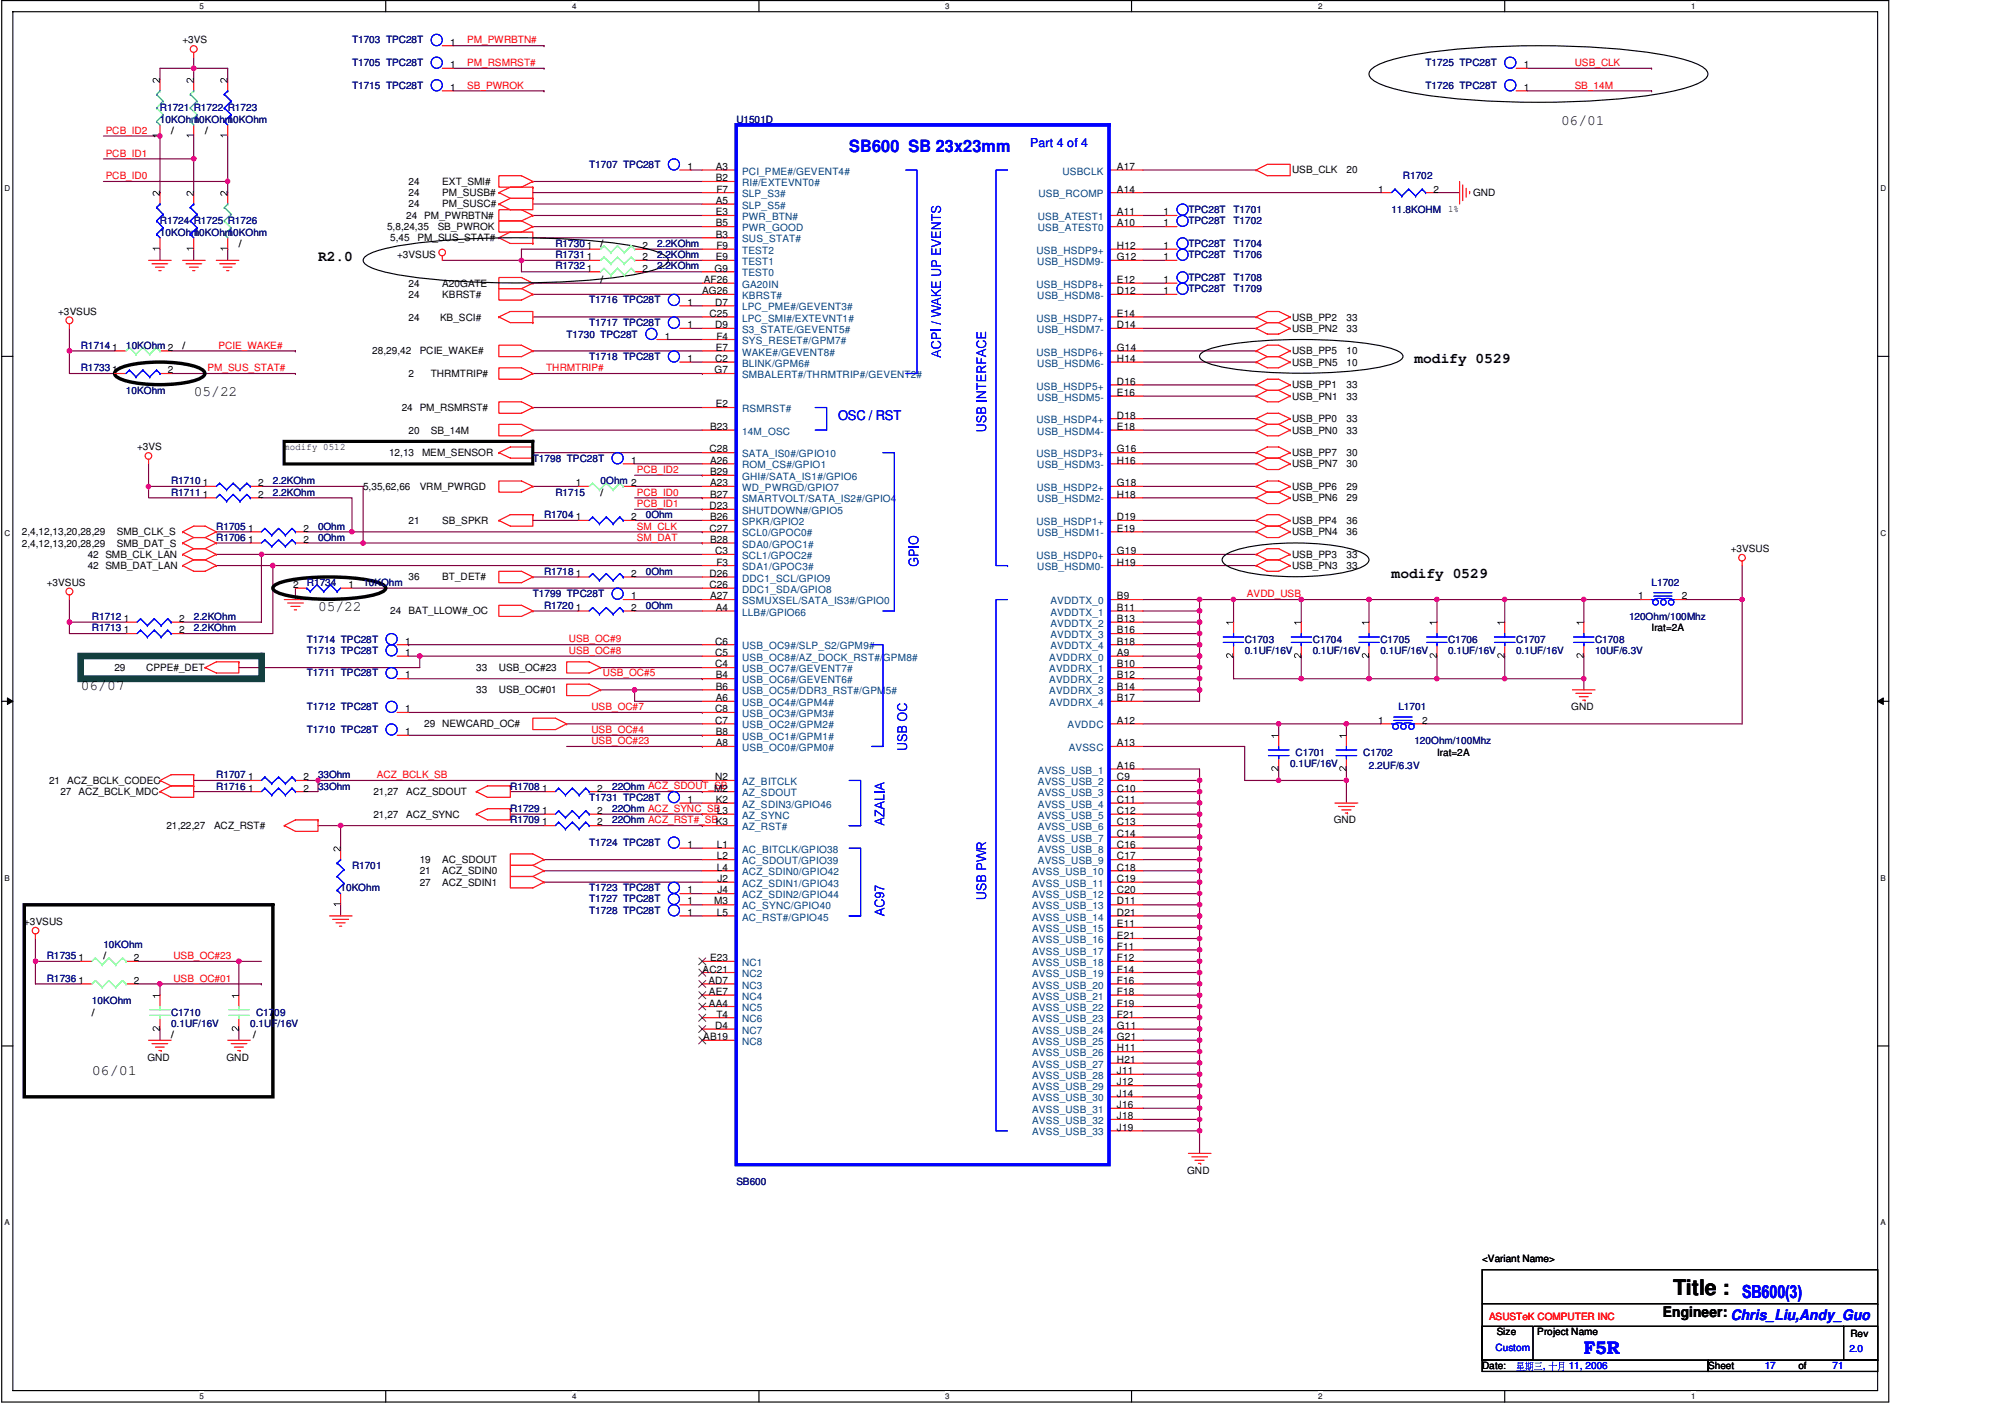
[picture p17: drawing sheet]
<svg xmlns="http://www.w3.org/2000/svg" width="297mm" height="210mm" viewBox="0 0 297 210" stroke-linecap="round" stroke-linejoin="round" font-family="sans-serif">
<defs><g id="words">
<text font-size="3.2" x="247.9" y="191.9">Title :</text>
<g font-size="2.7" fill="#00f">
<text x="258.1" y="192.3">SB600(3)</text>
<text x="234.7" y="200.6">F5R</text>
</g>
<text font-size="2.5" fill="#00f" x="125.8" y="22.5">SB600 SB 23x23mm</text>
<g font-size="2.2">
<text x="231.3" y="18.5">06/01</text>
<text x="47.1" y="38.7">R2.0</text>
<text x="209.5" y="53.8">modify 0529</text>
<text x="28.7" y="58.7">05/22</text>
<text x="206.2" y="85.6">modify 0529</text>
<text x="47.1" y="90.5">05/22</text>
<text x="12" y="102.2">06/07</text>
<text x="13.6" y="159.2">06/01</text>
<text x="246.3" y="195.2">Engineer: Chris_Liu,Andy_Guo</text>
</g>
<text font-size="2" fill="#00f" x="124.2" y="62.1">OSC / RST</text>
<text font-size="1.8" fill="#00f" x="152.6" y="21.8">Part 4 of 4</text>
<g font-size="1.5">
<text x="27" y="6.4">+3VS</text>
<text x="66.7" y="10.1">1</text>
<text x="66.7" y="6.8">1</text>
<text x="225.8" y="10.1">1</text>
<text x="66.7" y="13.5">1</text>
<text x="225.8" y="13.5">1</text>
<text x="25.4" y="19.9">/</text>
<text x="30.4" y="19.9">/</text>
<text x="60.5" y="29.1">24</text>
<text x="60.5" y="27.4">24</text>
<text x="65.5" y="29.1">PM_SUSB#</text>
<text x="65.5" y="27.4">EXT_SMI#</text>
<text x="101.9" y="25.2">1</text>
<text x="106" y="25.2">A3</text>
<text x="106" y="26.8">B2</text>
<text x="106.1" y="28.5">F7</text>
<text x="165.5" y="25.2">A17</text>
<text x="165.5" y="28.5">A14</text>
<text x="191.4" y="25.7">USB_CLK</text>
<text x="199.5" y="25.7">20</text>
<text x="204.2" y="28.5">1</text>
<text x="212.4" y="28.5">2</text>
<text x="218.2" y="29.1">GND</text>
<text x="57.4" y="34.1">5,8,24,35</text>
<text x="57.8" y="35.7">5,45</text>
<text x="60.2" y="32.4">24</text>
<text x="60.5" y="30.7">24</text>
<text x="61.8" y="35.7">PM_SUS_STAT#</text>
<text x="62.9" y="32.4">PM_PWRBTN#</text>
<text x="64.9" y="34.1">SB_PWROK</text>
<text x="65.5" y="30.7">PM_SUSC#</text>
<text x="106" y="30.2">A5</text>
<text x="106" y="31.9">E3</text>
<text x="106" y="33.5">B5</text>
<text x="106" y="35.2">B3</text>
<text x="165.5" y="31.9">A11</text>
<text x="165.5" y="33.5">A10</text>
<text x="172.4" y="31.9">1</text>
<text x="172.4" y="33.5">1</text>
<text x="214.5" y="31.4">1%</text>
<text x="35.4" y="36.6">/</text>
<text x="58.8" y="38.3">+3VSUS</text>
<text x="86.9" y="36.9">1</text>
<text x="86.9" y="38.6">1</text>
<text x="86.9" y="40.3">1</text>
<text x="89" y="36.6">/</text>
<text x="89" y="42">/</text>
<text x="95.2" y="36.9">2</text>
<text x="95.2" y="38.6">2</text>
<text x="95.2" y="40.3">2</text>
<text x="104.3" y="41.9">AF26</text>
<text x="105.9" y="40.3">G9</text>
<text x="106" y="38.6">E9</text>
<text x="106.1" y="36.9">F9</text>
<text x="165.5" y="36.9">H12</text>
<text x="165.5" y="41.9">E12</text>
<text x="165.5" y="38.6">G12</text>
<text x="172.4" y="38.6">1</text>
<text x="172.4" y="36.9">1</text>
<text x="172.4" y="41.9">1</text>
<text x="8.6" y="46.7">+3VSUS</text>
<text x="60.5" y="44.1">24</text>
<text x="60.5" y="42.5">24</text>
<text x="60.5" y="47.5">24</text>
<text x="65.2" y="47.5">KB_SCI#</text>
<text x="65.5" y="44.1">KBRST#</text>
<text x="65.5" y="42.5">A20GATE</text>
<text x="101.9" y="45.3">1</text>
<text x="104" y="43.6">AG26</text>
<text x="105.1" y="46.9">C25</text>
<text x="106" y="45.3">D7</text>
<text x="165.5" y="46.9">E14</text>
<text x="165.5" y="43.6">D12</text>
<text x="172.4" y="43.6">1</text>
<text x="191.4" y="47.5">USB_PP2</text>
<text x="199.5" y="47.5">33</text>
<text x="16.6" y="51.9">1</text>
<text x="27" y="51.6">/</text>
<text x="55.2" y="52.5">28,29,42</text>
<text x="62.2" y="52.5">PCIE_WAKE#</text>
<text x="98.5" y="50.3">1</text>
<text x="101.9" y="53.6">1</text>
<text x="101.9" y="48.6">1</text>
<text x="106" y="48.6">D9</text>
<text x="106" y="53.6">C2</text>
<text x="106" y="51.9">E7</text>
<text x="106.1" y="50.3">F4</text>
<text x="165.5" y="51.9">G14</text>
<text x="165.5" y="48.6">D14</text>
<text x="165.5" y="53.6">H14</text>
<text x="191.4" y="49.1">USB_PN2</text>
<text x="191.4" y="52.5">USB_PP5</text>
<text x="199.5" y="49.1">33</text>
<text x="199.5" y="52.5">10</text>
<text x="16.6" y="55.3">1</text>
<text x="24.8" y="55.3">2</text>
<text x="60.5" y="55.8">2</text>
<text x="63.8" y="55.8">THRMTRIP#</text>
<text x="105.9" y="55.3">G7</text>
<text x="165.5" y="57">D16</text>
<text x="165.5" y="58.7">E16</text>
<text x="191.4" y="54.2">USB_PN5</text>
<text x="191.4" y="57.5">USB_PP1</text>
<text x="191.4" y="59.2">USB_PN1</text>
<text x="199.5" y="54.2">10</text>
<text x="199.5" y="57.5">33</text>
<text x="199.5" y="59.2">33</text>
<text x="59.5" y="60.9">24</text>
<text x="60.5" y="64.2">20</text>
<text x="62.2" y="60.9">PM_RSMRST#</text>
<text x="63.8" y="64.2">SB_14M</text>
<text x="105.2" y="63.7">B23</text>
<text x="106" y="60.3">E2</text>
<text x="165.5" y="62">D18</text>
<text x="165.5" y="63.7">E18</text>
<text x="191.4" y="62.6">USB_PP0</text>
<text x="191.4" y="64.2">USB_PN0</text>
<text x="199.5" y="62.6">33</text>
<text x="199.5" y="64.2">33</text>
<text x="20.3" y="66.7">+3VS</text>
<text x="42.1" y="66.6">modify 0512</text>
<text x="57.7" y="67.6">12,13</text>
<text x="62.5" y="67.6">MEM_SENSOR</text>
<text x="93.5" y="68.7">1</text>
<text x="105.1" y="67">C28</text>
<text x="105.2" y="68.7">A26</text>
<text x="105.2" y="70.4">B29</text>
<text x="165.5" y="67">G16</text>
<text x="165.5" y="68.7">H16</text>
<text x="191.4" y="69.2">USB_PN7</text>
<text x="191.4" y="67.6">USB_PP7</text>
<text x="199.5" y="69.2">30</text>
<text x="199.5" y="67.6">30</text>
<text x="30.1" y="72.1">1</text>
<text x="30.1" y="73.7">1</text>
<text x="38.2" y="72.1">2</text>
<text x="38.2" y="73.7">2</text>
<text x="53.8" y="72.6">5,35,62,66</text>
<text x="60.5" y="77.6">21</text>
<text x="62.2" y="72.6">VRM_PWRGD</text>
<text x="65.5" y="77.6">SB_SPKR</text>
<text x="85.3" y="77.1">1</text>
<text x="85.3" y="72.1">1</text>
<text x="89" y="73.4">/</text>
<text x="93.5" y="77.1">2</text>
<text x="105.1" y="75.4">D23</text>
<text x="105.2" y="72.1">A23</text>
<text x="105.2" y="73.7">B27</text>
<text x="105.2" y="77.1">B26</text>
<text x="165.5" y="72.1">G18</text>
<text x="165.5" y="77.1">D19</text>
<text x="165.5" y="73.7">H18</text>
<text x="191.4" y="72.6">USB_PP6</text>
<text x="191.4" y="74.3">USB_PN6</text>
<text x="191.4" y="77.6">USB_PP4</text>
<text x="199.5" y="72.6">29</text>
<text x="199.5" y="74.3">29</text>
<text x="199.5" y="77.6">36</text>
<text x="3.3" y="79.3">2,4,12,13,20,28,29</text>
<text x="3.3" y="81">2,4,12,13,20,28,29</text>
<text x="13" y="82.6">42 SMB_CLK_LAN</text>
<text x="17.3" y="79.3">SMB_CLK_S</text>
<text x="17.3" y="81">SMB_DAT_S</text>
<text x="36.7" y="78.7">1</text>
<text x="36.7" y="80.4">1</text>
<text x="45" y="78.7">2</text>
<text x="45" y="80.4">2</text>
<text x="105.1" y="78.7">C27</text>
<text x="105.2" y="80.4">B28</text>
<text x="106" y="82.1">C3</text>
<text x="106.1" y="83.8">F3</text>
<text x="165.5" y="82.1">G19</text>
<text x="165.5" y="78.7">E19</text>
<text x="165.5" y="83.8">H19</text>
<text x="191.4" y="82.6">USB_PP3</text>
<text x="191.4" y="79.3">USB_PN4</text>
<text x="199.5" y="82.6">33</text>
<text x="199.5" y="79.3">36</text>
<text x="256.4" y="81.8">+3VSUS</text>
<text x="6.9" y="86.8">+3VSUS</text>
<text x="13" y="84.3">42 SMB_DAT_LAN</text>
<text x="43.4" y="87.1">2</text>
<text x="51.6" y="87.1">1</text>
<text x="60.5" y="86">36</text>
<text x="65.5" y="86">BT_DET#</text>
<text x="85.3" y="85.4">1</text>
<text x="93.5" y="85.4">2</text>
<text x="93.5" y="88.8">1</text>
<text x="105.1" y="85.4">D26</text>
<text x="105.1" y="87.1">C26</text>
<text x="105.2" y="88.8">A27</text>
<text x="165.5" y="88.8">B9</text>
<text x="191.4" y="84.3">USB_PN3</text>
<text x="199.5" y="84.3">33</text>
<text x="242.7" y="88.8">1</text>
<text x="249.2" y="88.8">2</text>
<text x="18.3" y="92.2">1</text>
<text x="18.3" y="93.8">1</text>
<text x="26.5" y="92.2">2</text>
<text x="26.5" y="93.8">2</text>
<text x="57.8" y="91">24</text>
<text x="60" y="95.5">1</text>
<text x="60.5" y="91">BAT_LLOW#_OC</text>
<text x="85.3" y="90.5">1</text>
<text x="93.5" y="90.5">2</text>
<text x="106" y="95.5">C6</text>
<text x="106" y="90.5">A4</text>
<text x="165.5" y="93.8">B16</text>
<text x="165.5" y="90.5">B11</text>
<text x="165.5" y="92.2">B13</text>
<text x="165.5" y="95.5">B18</text>
<text x="244.7" y="93.5">Irat=2A</text>
<text x="17" y="99.4">29</text>
<text x="21.7" y="99.4">CPPE#_DET</text>
<text x="60" y="97.2">1</text>
<text x="60" y="100.5">1</text>
<text x="70.6" y="99.4">33</text>
<text x="73.9" y="99.4">USB_OC#23</text>
<text x="106" y="98.8">C4</text>
<text x="106" y="97.2">C5</text>
<text x="106" y="100.5">B4</text>
<text x="165.5" y="97.2">A9</text>
<text x="165.5" y="98.8">B10</text>
<text x="165.5" y="100.5">B12</text>
<text x="60" y="105.5">1</text>
<text x="62.9" y="107.7">29</text>
<text x="65.5" y="107.7">NEWCARD_OC#</text>
<text x="70.6" y="102.7">33</text>
<text x="73.9" y="102.7">USB_OC#01</text>
<text x="106" y="105.5">C8</text>
<text x="106" y="107.2">C7</text>
<text x="106" y="103.8">A6</text>
<text x="106" y="102.2">B6</text>
<text x="165.5" y="102.2">B14</text>
<text x="165.5" y="103.8">B17</text>
<text x="165.5" y="107.2">A12</text>
<text x="204.2" y="107.2">1</text>
<text x="210.7" y="107.2">2</text>
<text x="232.8" y="105.2">GND</text>
<text x="60" y="108.9">1</text>
<text x="106" y="110.6">A8</text>
<text x="106" y="108.9">B8</text>
<text x="165.5" y="110.6">A13</text>
<text x="165.5" y="113.9">A16</text>
<text x="212.9" y="111.9">Irat=2A</text>
<text x="7.3" y="116.1">21</text>
<text x="9" y="117.8">27</text>
<text x="9.9" y="116.1">ACZ_BCLK_CODEC</text>
<text x="11.6" y="117.8">ACZ_BCLK_MDC</text>
<text x="36.7" y="117.3">1</text>
<text x="36.7" y="115.6">1</text>
<text x="45" y="117.3">2</text>
<text x="45" y="115.6">2</text>
<text x="55.3" y="117.8">21,27</text>
<text x="60.2" y="117.8">ACZ_SDOUT</text>
<text x="80.3" y="117.3">1</text>
<text x="88.5" y="117.3">2</text>
<text x="101.9" y="118.9">1</text>
<text x="105.8" y="117.3">M2</text>
<text x="106" y="115.6">N2</text>
<text x="106" y="118.9">K2</text>
<text x="165.5" y="117.3">C10</text>
<text x="165.5" y="115.6">C9</text>
<text x="165.5" y="118.9">C11</text>
<text x="24.7" y="122.8">21,22,27</text>
<text x="31.7" y="122.8">ACZ_RST#</text>
<text x="55.3" y="121.2">21,27</text>
<text x="60.2" y="121.2">ACZ_SYNC</text>
<text x="80.3" y="122.3">1</text>
<text x="80.3" y="120.6">1</text>
<text x="88.5" y="122.3">2</text>
<text x="88.5" y="120.6">2</text>
<text x="101.9" y="125.6">1</text>
<text x="106.2" y="125.6">L1</text>
<text x="165.5" y="120.6">C12</text>
<text x="165.5" y="125.6">C16</text>
<text x="165.5" y="122.3">C13</text>
<text x="165.5" y="124">C14</text>
<text x="197.6" y="122">GND</text>
<text x="62.2" y="131.2">27</text>
<text x="62.2" y="129.5">21</text>
<text x="62.2" y="127.8">19</text>
<text x="65.5" y="131.2">ACZ_SDIN1</text>
<text x="65.5" y="129.5">ACZ_SDIN0</text>
<text x="65.5" y="127.8">AC_SDOUT</text>
<text x="106.2" y="127.3">L2</text>
<text x="106.2" y="129">L4</text>
<text x="106.3" y="130.6">J2</text>
<text x="165.5" y="130.6">C19</text>
<text x="165.5" y="129">C18</text>
<text x="165.5" y="127.3">C17</text>
<text x="3.6" y="137">+3VSUS</text>
<text x="101.9" y="134">1</text>
<text x="101.9" y="135.7">1</text>
<text x="101.9" y="132.3">1</text>
<text x="105.8" y="134">M3</text>
<text x="106.2" y="135.7">L5</text>
<text x="106.3" y="132.3">J4</text>
<text x="165.5" y="137.3">E11</text>
<text x="165.5" y="135.7">D21</text>
<text x="165.5" y="132.3">C20</text>
<text x="165.5" y="134">D11</text>
<text x="11.6" y="142.4">1</text>
<text x="15.3" y="142.1">/</text>
<text x="19.8" y="142.4">2</text>
<text x="105.2" y="142.4">E23</text>
<text x="165.5" y="139">E21</text>
<text x="165.5" y="140.7">F11</text>
<text x="165.5" y="142.4">F12</text>
<text x="11.6" y="145.7">1</text>
<text x="19.8" y="145.7">2</text>
<text x="104.1" y="144.1">AC21</text>
<text x="104.9" y="145.7">AD7</text>
<text x="105" y="147.4">AE7</text>
<text x="105" y="149.1">AA4</text>
<text x="165.5" y="144.1">F14</text>
<text x="165.5" y="145.7">F16</text>
<text x="165.5" y="147.4">F18</text>
<text x="165.5" y="149.1">F19</text>
<text x="13.6" y="150.5">/</text>
<text x="25.4" y="153.8">/</text>
<text x="37.5" y="153.8">/</text>
<text x="104.2" y="154.1">AB19</text>
<text x="106" y="152.4">D4</text>
<text x="106.1" y="150.7">T4</text>
<text x="165.5" y="150.7">F21</text>
<text x="165.5" y="152.4">G11</text>
<text x="165.5" y="154.1">G21</text>
<text x="165.5" y="155.7">H11</text>
<text x="21.8" y="157.1">GND</text>
<text x="33.6" y="157.1">GND</text>
<text x="165.5" y="157.4">H21</text>
<text x="165.5" y="159.1">J11</text>
<text x="165.5" y="160.8">J12</text>
<text x="165.5" y="162.5">J14</text>
<text x="165.5" y="164.1">J16</text>
<text x="165.5" y="165.8">J18</text>
<text x="165.5" y="167.5">J19</text>
<text x="175.9" y="173.9">GND</text>
<text x="219.6" y="186.9">&lt;Variant Name&gt;</text>
<text x="221.7" y="197.8">Size</text>
<text x="227.7" y="197.8">Project Name</text>
<text x="274.1" y="198">Rev</text>
<text x="219.6" y="202.9">Date:</text>
<text x="253.1" y="202.9">Sheet</text>
<text x="266.4" y="202.9">of</text>
</g>
<g font-size="1.5" fill="#000080">
<text x="52.2" y="9.8">T1705 TPC28T</text>
<text x="52.2" y="6.4">T1703 TPC28T</text>
<text x="211.2" y="9.8">T1725 TPC28T</text>
<text x="23.7" y="16.5">R1721 R1722 R1723</text>
<text x="52.2" y="13.2">T1715 TPC28T</text>
<text x="211.2" y="13.2">T1726 TPC28T</text>
<text x="23.7" y="18.2">10KOhm</text>
<text x="28.7" y="18.2">10KOhm</text>
<text x="33.7" y="18.2">10KOhm</text>
<text x="109.1" y="18.2">U1501D</text>
<text x="87.3" y="24.9">T1707 TPC28T</text>
<text x="207.9" y="26.5">R1702</text>
<text x="23.7" y="33.2">R1724 R1725 R1726</text>
<text x="23.7" y="34.9">10KOhm</text>
<text x="28.7" y="34.9">10KOhm</text>
<text x="33.7" y="34.9">10KOhm</text>
<text x="176.1" y="31.6">TPC28T</text>
<text x="176.1" y="33.2">TPC28T</text>
<text x="182.7" y="31.6">T1701</text>
<text x="182.7" y="33.2">T1702</text>
<text x="206.2" y="31.6">11.8KOHM</text>
<text x="82.3" y="36.6">R1730</text>
<text x="82.3" y="38.3">R1731</text>
<text x="82.3" y="39.9">R1732</text>
<text x="97.4" y="36.6">2.2KOhm</text>
<text x="97.4" y="38.3">2.2KOhm</text>
<text x="97.4" y="39.9">2.2KOhm</text>
<text x="176.1" y="38.3">TPC28T</text>
<text x="176.1" y="36.6">TPC28T</text>
<text x="176.1" y="41.6">TPC28T</text>
<text x="182.7" y="38.3">T1706</text>
<text x="182.7" y="36.6">T1704</text>
<text x="182.7" y="41.6">T1708</text>
<text x="87.3" y="45">T1716 TPC28T</text>
<text x="176.1" y="43.3">TPC28T</text>
<text x="182.7" y="43.3">T1709</text>
<text x="12" y="51.6">R1714</text>
<text x="18.7" y="51.6">10KOhm 2</text>
<text x="83.9" y="50">T1730 TPC28T</text>
<text x="87.3" y="53.3">T1718 TPC28T</text>
<text x="87.3" y="48.3">T1717 TPC28T</text>
<text x="12" y="55">R1733</text>
<text x="18.7" y="58.4">10KOhm</text>
<text x="25.4" y="71.8">R1710</text>
<text x="40.4" y="71.8">2.2KOhm</text>
<text x="78.9" y="68.4">T1798 TPC28T</text>
<text x="89" y="71.8">0Ohm 2</text>
<text x="25.4" y="73.4">R1711</text>
<text x="40.4" y="73.4">2.2KOhm</text>
<text x="80.6" y="76.8">R1704</text>
<text x="82.3" y="73.4">R1715</text>
<text x="95.7" y="76.8">0Ohm</text>
<text x="32" y="78.4">R1705</text>
<text x="32" y="80.1">R1706</text>
<text x="47.1" y="78.4">0Ohm</text>
<text x="47.1" y="80.1">0Ohm</text>
<text x="45.5" y="86.8">R1734</text>
<text x="53.8" y="86.8">10KOhm</text>
<text x="78.9" y="88.5">T1799 TPC28T</text>
<text x="80.6" y="85.1">R1718</text>
<text x="95.7" y="85.1">0Ohm</text>
<text x="244.7" y="86.8">L1702</text>
<text x="13.6" y="91.9">R1712</text>
<text x="13.6" y="93.5">R1713</text>
<text x="28.7" y="91.9">2.2KOhm</text>
<text x="28.7" y="93.5">2.2KOhm</text>
<text x="45.5" y="95.2">T1714 TPC28T</text>
<text x="80.6" y="90.2">R1720</text>
<text x="95.7" y="90.2">0Ohm</text>
<text x="184.4" y="95.2">C1703</text>
<text x="194.5" y="95.2">C1704</text>
<text x="204.5" y="95.2">C1705</text>
<text x="214.5" y="95.2">C1706</text>
<text x="224.6" y="95.2">C1707</text>
<text x="236.3" y="95.2">C1708</text>
<text x="241.3" y="91.9">120Ohm/100Mhz</text>
<text x="45.5" y="96.9">T1713 TPC28T</text>
<text x="45.5" y="100.2">T1711 TPC28T</text>
<text x="184.4" y="96.9">0.1UF/16V</text>
<text x="194.5" y="96.9">0.1UF/16V</text>
<text x="204.5" y="96.9">0.1UF/16V</text>
<text x="214.5" y="96.9">0.1UF/16V</text>
<text x="224.6" y="96.9">0.1UF/16V</text>
<text x="236.3" y="96.9">10UF/6.3V</text>
<text x="45.5" y="105.2">T1712 TPC28T</text>
<text x="207.2" y="105.2">L1701</text>
<text x="45.5" y="108.6">T1710 TPC28T</text>
<text x="191.1" y="113.6">0.1UF/16V</text>
<text x="191.9" y="111.9">C1701</text>
<text x="202" y="111.9">C1702</text>
<text x="202.8" y="114">2.2UF/6.3V</text>
<text x="209.5" y="110.3">120Ohm/100Mhz</text>
<text x="32" y="117">R1716</text>
<text x="32" y="115.3">R1707</text>
<text x="47.1" y="117">33Ohm</text>
<text x="47.1" y="115.3">33Ohm</text>
<text x="75.6" y="117">R1708</text>
<text x="87.3" y="118.6">T1731 TPC28T</text>
<text x="90.7" y="117">22Ohm ACZ_SDOUT_SB</text>
<text x="75.6" y="122">R1709</text>
<text x="75.6" y="120.3">R1729</text>
<text x="87.3" y="125.3">T1724 TPC28T</text>
<text x="90.7" y="122">22Ohm ACZ_RST#_SBK3</text>
<text x="90.7" y="120.3">22Ohm ACZ_SYNC_SBL3</text>
<text x="52.2" y="128.7">R1701</text>
<text x="50.5" y="132">10KOhm</text>
<text x="87.3" y="133.7">T1727 TPC28T</text>
<text x="87.3" y="135.4">T1728 TPC28T</text>
<text x="87.3" y="132">T1723 TPC28T</text>
<text x="6.9" y="142.1">R1735</text>
<text x="15.3" y="140.4">10KOhm</text>
<text x="6.9" y="145.4">R1736</text>
<text x="13.6" y="148.8">10KOhm</text>
<text x="25.4" y="150.5">C1710</text>
<text x="25.4" y="152.1">0.1UF/16V</text>
<text x="37.1" y="152.1">0.1UF/16V</text>
<text x="37.9" y="150.5">C1709</text>
<text x="109.1" y="175.6">SB600</text>
</g>
<g font-size="1.5" fill="#f00">
<text x="69.2" y="6.4">PM_PWRBTN#</text>
<text x="69.2" y="9.8">PM_RSMRST#</text>
<text x="233.3" y="9.8">USB_CLK</text>
<text x="69.2" y="13.1">SB_PWROK</text>
<text x="233.3" y="13.1">SB_14M</text>
<text x="15.7" y="19.8">PCB_ID2</text>
<text x="15.7" y="23.2">PCB_ID1</text>
<text x="15.7" y="26.5">PCB_ID0</text>
<text x="32.4" y="51.6">PCIE_WAKE#</text>
<text x="30.7" y="55">PM_SUS_STAT#</text>
<text x="80.9" y="55">THRMTRIP#</text>
<text x="94.4" y="70.1">PCB_ID2</text>
<text x="94.4" y="75.1">PCB_ID1</text>
<text x="94.4" y="73.4">PCB_ID0</text>
<text x="94.4" y="78.4">SM_CLK</text>
<text x="94.4" y="80.1">SM_DAT</text>
<text x="184.7" y="88.5">AVDD_USB</text>
<text x="84.3" y="95.2">USB_OC#9</text>
<text x="84.3" y="96.9">USB_OC#8</text>
<text x="89.3" y="100.2">USB_OC#5</text>
<text x="87.6" y="105.2">USB_OC#7</text>
<text x="87.6" y="110.2">USB_OC#23</text>
<text x="87.6" y="108.6">USB_OC#4</text>
<text x="55.8" y="115.3">ACZ_BCLK_SB</text>
<text x="25.7" y="142.1">USB_OC#23</text>
<text x="25.7" y="145.4">USB_OC#01</text>
<text x="220.6" y="195.5">ASUSTeK COMPUTER INC</text>
</g>
<g font-size="1.5" fill="#004080">
<text x="109.9" y="25.9">PCI_PME#/GEVENT4#</text>
<text x="109.9" y="27.6">RI#/EXTEVNT0#</text>
<text x="109.9" y="29.2">SLP_S3#</text>
<text x="153.8" y="29.2">USB_RCOMP</text>
<text x="157.4" y="25.9">USBCLK</text>
<text x="109.9" y="30.9">SLP_S5#</text>
<text x="109.9" y="32.6">PWR_BTN#</text>
<text x="109.9" y="34.2">PWR_GOOD</text>
<text x="109.9" y="35.9">SUS_STAT#</text>
<text x="153.8" y="32.6">USB_ATEST1</text>
<text x="153.8" y="34.2">USB_ATEST0</text>
<text x="109.9" y="39.2">TEST1</text>
<text x="109.9" y="40.9">TEST0</text>
<text x="109.9" y="37.6">TEST2</text>
<text x="153.5" y="37.6">USB_HSDP9+</text>
<text x="153.7" y="39.2">USB_HSDM9-</text>
<text x="109.9" y="42.6">GA20IN</text>
<text x="109.9" y="44.3">KBRST#</text>
<text x="109.9" y="46">LPC_PME#/GEVENT3#</text>
<text x="109.9" y="47.6">LPC_SMI#/EXTEVNT1#</text>
<text x="153.5" y="47.6">USB_HSDP7+</text>
<text x="153.5" y="42.6">USB_HSDP8+</text>
<text x="153.7" y="44.3">USB_HSDM8-</text>
<text x="109.9" y="49.3">S3_STATE/GEVENT5#</text>
<text x="109.9" y="51">SYS_RESET#/GPM7#</text>
<text x="109.9" y="52.7">WAKE#/GEVENT8#</text>
<text x="153.5" y="52.7">USB_HSDP6+</text>
<text x="153.7" y="49.3">USB_HSDM7-</text>
<text x="109.9" y="56">SMBALERT#/THRMTRIP#/GEVENT2#</text>
<text x="109.9" y="54.3">BLINK/GPM6#</text>
<text x="153.5" y="57.7">USB_HSDP5+</text>
<text x="153.7" y="59.4">USB_HSDM5-</text>
<text x="153.7" y="54.3">USB_HSDM6-</text>
<text x="109.9" y="61">RSMRST#</text>
<text x="109.9" y="64.4">14M_OSC</text>
<text x="153.5" y="62.7">USB_HSDP4+</text>
<text x="153.7" y="64.4">USB_HSDM4-</text>
<text x="109.9" y="67.7">SATA_IS0#/GPIO10</text>
<text x="109.9" y="69.4">ROM_CS#/GPIO1</text>
<text x="109.9" y="71.1">GHI#/SATA_IS1#/GPIO6</text>
<text x="153.5" y="67.7">USB_HSDP3+</text>
<text x="153.7" y="69.4">USB_HSDM3-</text>
<text x="109.9" y="72.7">WD_PWRGD/GPIO7</text>
<text x="109.9" y="74.4">SMARTVOLT/SATA_IS2#/GPIO4</text>
<text x="109.9" y="76.1">SHUTDOWN#/GPIO5</text>
<text x="109.9" y="77.8">SPKR/GPIO2</text>
<text x="153.5" y="72.7">USB_HSDP2+</text>
<text x="153.5" y="77.8">USB_HSDP1+</text>
<text x="153.7" y="74.4">USB_HSDM2-</text>
<text x="109.9" y="79.5">SCL0/GPOC0#</text>
<text x="109.9" y="81.1">SDA0/GPOC1#</text>
<text x="109.9" y="82.8">SCL1/GPOC2#</text>
<text x="153.5" y="82.8">USB_HSDP0+</text>
<text x="153.7" y="79.5">USB_HSDM1-</text>
<text x="109.9" y="86.1">DDC1_SCL/GPIO9</text>
<text x="109.9" y="87.8">DDC1_SDA/GPIO8</text>
<text x="109.9" y="84.5">SDA1/GPOC3#</text>
<text x="109.9" y="89.5">SSMUXSEL/SATA_IS3#/GPIO0</text>
<text x="153.7" y="84.5">USB_HSDM0-</text>
<text x="155.6" y="89.5">AVDDTX_0</text>
<text x="109.9" y="91.2">LLB#/GPIO66</text>
<text x="155.6" y="94.5">AVDDTX_3</text>
<text x="155.6" y="91.2">AVDDTX_1</text>
<text x="155.6" y="92.8">AVDDTX_2</text>
<text x="109.9" y="101.2">USB_OC6#/GEVENT6#</text>
<text x="109.9" y="99.5">USB_OC7#/GEVENT7#</text>
<text x="109.9" y="97.9">USB_OC8#/AZ_DOCK_RST#/GPM8#</text>
<text x="109.9" y="96.2">USB_OC9#/SLP_S2/GPM9#</text>
<text x="155.4" y="97.9">AVDDRX_0</text>
<text x="155.4" y="99.5">AVDDRX_1</text>
<text x="155.4" y="101.2">AVDDRX_2</text>
<text x="155.6" y="96.2">AVDDTX_4</text>
<text x="109.9" y="104.6">USB_OC4#/GPM4#</text>
<text x="109.9" y="106.2">USB_OC3#/GPM3#</text>
<text x="109.9" y="107.9">USB_OC2#/GPM2#</text>
<text x="109.9" y="102.9">USB_OC5#/DDR3_RST#/GPM5#</text>
<text x="155.4" y="102.9">AVDDRX_3</text>
<text x="155.4" y="104.6">AVDDRX_4</text>
<text x="158.2" y="107.9">AVDDC</text>
<text x="109.9" y="111.3">USB_OC0#/GPM0#</text>
<text x="109.9" y="109.6">USB_OC1#/GPM1#</text>
<text x="158.3" y="111.3">AVSSC</text>
<text x="109.9" y="119.6">AZ_SDIN3/GPIO46</text>
<text x="109.9" y="116.3">AZ_BITCLK</text>
<text x="109.9" y="117.9">AZ_SDOUT</text>
<text x="153.8" y="114.6">AVSS_USB_1</text>
<text x="153.8" y="117.9">AVSS_USB_3</text>
<text x="153.8" y="116.3">AVSS_USB_2</text>
<text x="153.8" y="119.6">AVSS_USB_4</text>
<text x="109.9" y="121.3">AZ_SYNC</text>
<text x="109.9" y="123">AZ_RST#</text>
<text x="153.8" y="121.3">AVSS_USB_5</text>
<text x="153.8" y="123">AVSS_USB_6</text>
<text x="153.8" y="124.7">AVSS_USB_7</text>
<text x="109.9" y="126.3">AC_BITCLK/GPIO38</text>
<text x="109.9" y="128">AC_SDOUT/GPIO39</text>
<text x="109.9" y="129.7">ACZ_SDIN0/GPIO42</text>
<text x="109.9" y="131.4">ACZ_SDIN1/GPIO43</text>
<text x="152.9" y="131.4">AVSS_USB_11</text>
<text x="152.9" y="129.7">AVSS_USB_10</text>
<text x="153.8" y="128">AVSS_USB_9</text>
<text x="153.8" y="126.3">AVSS_USB_8</text>
<text x="109.9" y="133">ACZ_SDIN2/GPIO44</text>
<text x="109.9" y="134.7">AC_SYNC/GPIO40</text>
<text x="109.9" y="136.4">AC_RST#/GPIO45</text>
<text x="152.9" y="136.4">AVSS_USB_14</text>
<text x="152.9" y="133">AVSS_USB_12</text>
<text x="152.9" y="134.7">AVSS_USB_13</text>
<text x="109.9" y="143.1">NC1</text>
<text x="152.9" y="139.7">AVSS_USB_16</text>
<text x="152.9" y="138">AVSS_USB_15</text>
<text x="152.9" y="141.4">AVSS_USB_17</text>
<text x="152.9" y="143.1">AVSS_USB_18</text>
<text x="109.9" y="144.7">NC2</text>
<text x="109.9" y="146.4">NC3</text>
<text x="109.9" y="148.1">NC4</text>
<text x="109.9" y="149.8">NC5</text>
<text x="152.9" y="144.7">AVSS_USB_19</text>
<text x="152.9" y="146.4">AVSS_USB_20</text>
<text x="152.9" y="148.1">AVSS_USB_21</text>
<text x="152.9" y="149.8">AVSS_USB_22</text>
<text x="109.9" y="151.4">NC6</text>
<text x="109.9" y="153.1">NC7</text>
<text x="109.9" y="154.8">NC8</text>
<text x="152.9" y="151.4">AVSS_USB_23</text>
<text x="152.9" y="153.1">AVSS_USB_24</text>
<text x="152.9" y="154.8">AVSS_USB_25</text>
<text x="152.9" y="156.5">AVSS_USB_26</text>
<text x="152.9" y="158.2">AVSS_USB_27</text>
<text x="152.9" y="159.8">AVSS_USB_28</text>
<text x="152.9" y="161.5">AVSS_USB_29</text>
<text x="152.9" y="163.2">AVSS_USB_30</text>
<text x="152.9" y="164.8">AVSS_USB_31</text>
<text x="152.9" y="166.5">AVSS_USB_32</text>
<text x="152.9" y="168.2">AVSS_USB_33</text>
</g>
<g font-size="1.5" fill="#00f">
<text x="221.6" y="200.2">Custom</text>
<text x="228.6" y="202.9">,</text>
<text x="232.4" y="202.9">11, 2006</text>
<text x="261.4" y="202.9">17</text>
<text x="271.5" y="202.9">71</text>
<text x="274" y="200.3">2.0</text>
</g>
<g font-size="1.2">
<text x="29.5" y="1.4">5</text>
<text x="84.7" y="1.4">4</text>
<text x="140" y="1.4">3</text>
<text x="195.3" y="1.4">2</text>
<text x="250.5" y="1.4">1</text>
<text x=".7" y="28.4">D</text>
<text x="278.6" y="28.4">D</text>
<text x=".7" y="79.4">C</text>
<text x="278.6" y="79.4">C</text>
<text x=".7" y="130.5">B</text>
<text x="278.6" y="130.5">B</text>
<text x=".7" y="181.5">A</text>
<text x="278.6" y="181.5">A</text>
<text x="29.5" y="207.3">5</text>
<text x="84.7" y="207.3">4</text>
<text x="140" y="207.3">3</text>
<text x="195.3" y="207.3">2</text>
<text x="250.5" y="207.3">1</text>
</g>
</g></defs>
<path d="M.3 .1h279.5v207.6h-279.5zM1.9 1.7h276.3v204.3h-276.3z" fill="none" stroke="#000" stroke-width=".17"/>
<g fill="#fff">
<path d="M29.5 .3h.7v1.3h-.7z"/>
<path d="M29.5 206.2h.7v1.4h-.7z"/>
</g>
<path d="M57.1 .1v1.6M57.1 206v1.7" fill="none" stroke="#000" stroke-width=".17"/>
<g fill="#fff">
<path d="M84.7 .3h.7v1.3h-.7z"/>
<path d="M84.7 206.2h.7v1.4h-.7z"/>
</g>
<path d="M112.4 .1v1.6M112.4 206v1.7" fill="none" stroke="#000" stroke-width=".17"/>
<g fill="#fff">
<path d="M140 .3h.7v1.3h-.7z"/>
<path d="M140 206.2h.7v1.4h-.7z"/>
</g>
<path d="M167.6 .1v1.6M167.6 206v1.7" fill="none" stroke="#000" stroke-width=".17"/>
<g fill="#fff">
<path d="M195.2 .3h.8v1.3h-.8z"/>
<path d="M195.2 206.2h.8v1.4h-.8z"/>
</g>
<path d="M222.9 .1v1.6M222.9 206v1.7" fill="none" stroke="#000" stroke-width=".17"/>
<g fill="#fff">
<path d="M250.5 .3h.7v1.3h-.7z"/>
<path d="M250.5 206.2h.7v1.4h-.7z"/>
<path d="M.6 27.3h.9v1.3h-.9z"/>
<path d="M278.6 27.3h.8v1.3h-.8z"/>
<path d="M.6 78.3h.9v1.4h-.9z"/>
<path d="M278.6 78.3h.8v1.4h-.8z"/>
</g>
<path d="M.3 52.8h1.6M278.2 52.8h1.6" fill="none" stroke="#000" stroke-width=".17"/>
<g fill="#fff">
<path d="M.6 129.4h.9v1.4h-.9z"/>
<path d="M278.6 129.4h.8v1.4h-.8z"/>
</g>
<path d="M.3 103.9h1.6M278.2 103.9h1.6" fill="none" stroke="#000" stroke-width=".17"/>
<path d="M1.1 103.4l.8 .5-.8 .5zM278.2 103.9l.8-.5v1z" fill="#000"/>
<path d="M1.1 103.4l.8 .5-.8 .5zM278.2 103.9l.8-.5v1z" fill="none" stroke="#000" stroke-width=".15"/>
<g fill="#fff">
<path d="M.6 180.4h.9v1.4h-.9z"/>
<path d="M278.6 180.4h.8v1.4h-.8z"/>
</g>
<path d="M.3 154.9h1.6M278.2 154.9h1.6" fill="none" stroke="#000" stroke-width=".17"/>
<path d="M212.9 28.5h3.3M32 78.8h5.1M258.1 88.8h.1M258.1 83.8v5M199.5 107.2v1.7M199.5 115.6v3.4M211.2 107.2h46.9" fill="none" stroke="#800040" stroke-width=".17"/>
<circle cx="258.1" cy="88.8" r=".32" fill="#f0f"/>
<circle cx="258.1" cy="88.8" r=".32" fill="none" stroke="#f0f" stroke-width=".17"/>
<path d="M78.9 60.4h25.2M32 80.4h5.1M177.7 142.4h.1M177.7 140.7v1.7" fill="none" stroke="#800040" stroke-width=".17"/>
<circle cx="177.7" cy="142.4" r=".33" fill="#f0f"/>
<circle cx="177.7" cy="142.4" r=".33" fill="none" stroke="#f0f" stroke-width=".17"/>
<path d="M177.7 129h.1M177.7 127.3v1.7" fill="none" stroke="#800040" stroke-width=".17"/>
<circle cx="177.7" cy="129" r=".34" fill="#f0f"/>
<circle cx="177.7" cy="129" r=".34" fill="none" stroke="#f0f" stroke-width=".17"/>
<path d="M177.7 95.5h.1M177.7 93.9v1.6" fill="none" stroke="#800040" stroke-width=".17"/>
<circle cx="177.7" cy="95.5" r=".34" fill="#f0f"/>
<circle cx="177.7" cy="95.5" r=".34" fill="none" stroke="#f0f" stroke-width=".17"/>
<path d="M177.7 115.6v1.7M177.7 132.4h.1M177.7 130.7v1.7" fill="none" stroke="#800040" stroke-width=".17"/>
<circle cx="177.7" cy="132.3" r=".32" fill="#f0f"/>
<circle cx="177.7" cy="132.3" r=".32" fill="none" stroke="#f0f" stroke-width=".17"/>
<path d="M169.3 42h3.4M78.9 63.7h25.2M169.3 93.9h8.4M177.7 93.9h.1M89 122.3h15.1M104.1 122.3h.1M169.3 129h8.4M169.3 125.6h8.4M169.3 164.2h8.4" fill="none" stroke="#800040" stroke-width=".17"/>
<circle cx="177.7" cy="93.8" r=".33" fill="#f0f"/>
<circle cx="177.7" cy="93.8" r=".33" fill="none" stroke="#f0f" stroke-width=".17"/>
<path d="M177.7 152.4h.1M177.7 150.7v1.7" fill="none" stroke="#800040" stroke-width=".17"/>
<circle cx="177.7" cy="152.4" r=".33" fill="#f0f"/>
<circle cx="177.7" cy="152.4" r=".33" fill="none" stroke="#f0f" stroke-width=".17"/>
<path d="M177.7 97.2h.1M177.7 95.5v1.7" fill="none" stroke="#800040" stroke-width=".17"/>
<circle cx="177.7" cy="97.2" r=".33" fill="#f0f"/>
<circle cx="177.7" cy="97.2" r=".33" fill="none" stroke="#f0f" stroke-width=".17"/>
<path d="M78.9 26.9h25.2M94 68.7h10.1M169.3 95.5h8.4M169.3 113.9h8.4M184.4 115.6h5M189.4 115.6h.1" fill="none" stroke="#800040" stroke-width=".17"/>
<circle cx="189.4" cy="115.6" r=".32" fill="#f0f"/>
<circle cx="189.4" cy="115.6" r=".32" fill="none" stroke="#f0f" stroke-width=".17"/>
<path d="M177.7 145.8h.1M177.7 144.1v1.7" fill="none" stroke="#800040" stroke-width=".17"/>
<circle cx="177.7" cy="145.7" r=".33" fill="#f0f"/>
<circle cx="177.7" cy="145.7" r=".33" fill="none" stroke="#f0f" stroke-width=".17"/>
<path d="M177.7 134h.1M177.7 132.4v1.6" fill="none" stroke="#800040" stroke-width=".17"/>
<circle cx="177.7" cy="134" r=".33" fill="#f0f"/>
<circle cx="177.7" cy="134" r=".33" fill="none" stroke="#f0f" stroke-width=".17"/>
<path d="M177.7 119h.1M177.7 117.3v1.7" fill="none" stroke="#800040" stroke-width=".17"/>
<circle cx="177.7" cy="118.9" r=".33" fill="#f0f"/>
<circle cx="177.7" cy="118.9" r=".33" fill="none" stroke="#f0f" stroke-width=".17"/>
<path d="M169.3 36.9h3.4M169.3 33.6h3.4M169.3 97.2h8.4M177.7 92.2v1.7M169.3 103.9h8.4M199.5 113.9v1.7M169.3 132.4h8.4M177.7 139v1.7M177.7 140.7h.1M177.7 167.5v3.4" fill="none" stroke="#800040" stroke-width=".17"/>
<circle cx="177.7" cy="140.7" r=".33" fill="#f0f"/>
<circle cx="177.7" cy="140.7" r=".33" fill="none" stroke="#f0f" stroke-width=".17"/>
<path d="M177.7 130.7h.1M177.7 129v1.7" fill="none" stroke="#800040" stroke-width=".17"/>
<circle cx="177.7" cy="130.7" r=".33" fill="#f0f"/>
<circle cx="177.7" cy="130.7" r=".33" fill="none" stroke="#f0f" stroke-width=".17"/>
<path d="M78.9 33.6h25.2M47.1 122.3h3.4M50.5 122.3h.1M169.3 157.5h8.4M169.3 149.1h8.4" fill="none" stroke="#800040" stroke-width=".17"/>
<circle cx="50.5" cy="122.3" r=".33" fill="#f0f"/>
<circle cx="50.5" cy="122.3" r=".33" fill="none" stroke="#f0f" stroke-width=".17"/>
<path d="M177.7 149.1h.1M177.7 147.4v1.7" fill="none" stroke="#800040" stroke-width=".17"/>
<circle cx="177.7" cy="149.1" r=".33" fill="#f0f"/>
<circle cx="177.7" cy="149.1" r=".33" fill="none" stroke="#f0f" stroke-width=".17"/>
<path d="M177.7 150.7h.1M177.7 149.1v1.6" fill="none" stroke="#800040" stroke-width=".17"/>
<circle cx="177.7" cy="150.7" r=".34" fill="#f0f"/>
<circle cx="177.7" cy="150.7" r=".34" fill="none" stroke="#f0f" stroke-width=".17"/>
<path d="M78.9 30.2h25.2M78.9 55.3h25.2M78.9 43.6h25.2M104.1 55.3h.1M184.4 110.6v5M80.6 130.7h23.5M177.7 164.2h.1M177.7 162.5v1.7" fill="none" stroke="#800040" stroke-width=".17"/>
<circle cx="177.7" cy="164.1" r=".33" fill="#f0f"/>
<circle cx="177.7" cy="164.1" r=".33" fill="none" stroke="#f0f" stroke-width=".17"/>
<path d="M177.7 159.1v1.7M177.7 160.8h.1" fill="none" stroke="#800040" stroke-width=".17"/>
<circle cx="177.7" cy="160.8" r=".33" fill="#f0f"/>
<circle cx="177.7" cy="160.8" r=".33" fill="none" stroke="#f0f" stroke-width=".17"/>
<path d="M177.7 122.3h.1M177.7 120.6v1.7" fill="none" stroke="#800040" stroke-width=".17"/>
<circle cx="177.7" cy="122.3" r=".33" fill="#f0f"/>
<circle cx="177.7" cy="122.3" r=".33" fill="none" stroke="#f0f" stroke-width=".17"/>
<path d="M177.7 88.8h5M182.7 88.8h.1" fill="none" stroke="#800040" stroke-width=".17"/>
<circle cx="177.7" cy="88.8" r=".33" fill="#f0f"/>
<circle cx="177.7" cy="88.8" r=".33" fill="none" stroke="#f0f" stroke-width=".17"/>
<circle cx="182.7" cy="88.8" r=".32" fill="#f0f"/>
<circle cx="182.7" cy="88.8" r=".32" fill="none" stroke="#f0f" stroke-width=".17"/>
<path d="M169.3 100.5h8.4M169.3 110.6h15.1M169.3 127.3h8.4M169.3 155.8h8.4M169.3 154.1h8.4M169.3 144.1h8.4M177.7 144.1h.1M177.7 142.4v1.7M169.3 160.8h8.4" fill="none" stroke="#800040" stroke-width=".17"/>
<circle cx="177.7" cy="144.1" r=".34" fill="#f0f"/>
<circle cx="177.7" cy="144.1" r=".34" fill="none" stroke="#f0f" stroke-width=".17"/>
<path d="M78.9 31.9h25.2M169.3 38.6h3.4M169.3 43.6h3.4M169.3 92.2h8.4M177.7 92.2h.1M169.3 159.1h8.4M169.3 167.5h8.4" fill="none" stroke="#800040" stroke-width=".17"/>
<circle cx="177.7" cy="92.2" r=".34" fill="#f0f"/>
<circle cx="177.7" cy="92.2" r=".34" fill="none" stroke="#f0f" stroke-width=".17"/>
<path d="M169.3 120.6h8.4M177.7 120.6h.1" fill="none" stroke="#800040" stroke-width=".17"/>
<circle cx="177.7" cy="120.6" r=".34" fill="#f0f"/>
<circle cx="177.7" cy="120.6" r=".34" fill="none" stroke="#f0f" stroke-width=".17"/>
<path d="M78.9 42h25.2M169.3 102.2h8.4M177.7 119v1.6M169.3 130.7h8.4M169.3 152.4h8.4M177.7 157.5h.1M177.7 155.8v1.7M169.3 162.5h8.4" fill="none" stroke="#800040" stroke-width=".17"/>
<circle cx="177.7" cy="157.5" r=".33" fill="#f0f"/>
<circle cx="177.7" cy="157.5" r=".33" fill="none" stroke="#f0f" stroke-width=".17"/>
<path d="M177.7 139h.1M177.7 137.4v1.6" fill="none" stroke="#800040" stroke-width=".17"/>
<circle cx="177.7" cy="139" r=".33" fill="#f0f"/>
<circle cx="177.7" cy="139" r=".33" fill="none" stroke="#f0f" stroke-width=".17"/>
<path d="M94 75.4h10.1M94 70.4h10.1M104.1 75.4h.1M104.1 70.4h.1M169.3 90.5h8.4v1.7M177.7 102.2h.1M177.7 100.5v1.7M177.7 113.9v1.7M169.3 124h8.4M169.3 137.4h8.4M169.3 147.4h8.4" fill="none" stroke="#800040" stroke-width=".17"/>
<circle cx="177.7" cy="102.2" r=".34" fill="#f0f"/>
<circle cx="177.7" cy="102.2" r=".34" fill="none" stroke="#f0f" stroke-width=".17"/>
<path d="M177.7 90.5h.1M177.7 88.8v1.7" fill="none" stroke="#800040" stroke-width=".17"/>
<circle cx="177.7" cy="90.5" r=".33" fill="#f0f"/>
<circle cx="177.7" cy="90.5" r=".33" fill="none" stroke="#f0f" stroke-width=".17"/>
<path d="M78.9 46.9h25.2M169.3 117.3h8.4M177.7 117.3h.1" fill="none" stroke="#800040" stroke-width=".17"/>
<circle cx="177.7" cy="117.3" r=".34" fill="#f0f"/>
<circle cx="177.7" cy="117.3" r=".34" fill="none" stroke="#f0f" stroke-width=".17"/>
<path d="M169.3 31.9h3.4M169.3 25.2h16.8M78.9 77.1h6.7M189.4 113.9v1.7M177.7 135.7h.1M177.7 134v1.7" fill="none" stroke="#800040" stroke-width=".17"/>
<circle cx="177.7" cy="135.7" r=".34" fill="#f0f"/>
<circle cx="177.7" cy="135.7" r=".34" fill="none" stroke="#f0f" stroke-width=".17"/>
<path d="M177.7 137.4h.1M177.7 135.7v1.7" fill="none" stroke="#800040" stroke-width=".17"/>
<circle cx="177.7" cy="137.3" r=".33" fill="#f0f"/>
<circle cx="177.7" cy="137.3" r=".33" fill="none" stroke="#f0f" stroke-width=".17"/>
<path d="M177.7 98.9h.1M177.7 97.2v1.7" fill="none" stroke="#800040" stroke-width=".17"/>
<circle cx="177.7" cy="98.9" r=".33" fill="#f0f"/>
<circle cx="177.7" cy="98.9" r=".33" fill="none" stroke="#f0f" stroke-width=".17"/>
<path d="M78.9 35.2h25.2M78.9 28.5h25.2M80.6 129h23.5M169.3 134h8.4M169.3 150.7h8.4M177.7 147.4h.1M177.7 145.8v1.6M169.3 165.8h8.4" fill="none" stroke="#800040" stroke-width=".17"/>
<circle cx="177.7" cy="147.4" r=".33" fill="#f0f"/>
<circle cx="177.7" cy="147.4" r=".33" fill="none" stroke="#f0f" stroke-width=".17"/>
<path d="M189.4 107.2h10.1M199.5 107.2h.1" fill="none" stroke="#800040" stroke-width=".17"/>
<circle cx="199.4" cy="107.2" r=".32" fill="#f0f"/>
<circle cx="199.4" cy="107.2" r=".32" fill="none" stroke="#f0f" stroke-width=".17"/>
<path d="M78.9 52h25.2M169.3 107.2h20.1M189.4 107.2h.1M169.3 139h8.4M169.3 140.7h8.4" fill="none" stroke="#800040" stroke-width=".17"/>
<circle cx="189.4" cy="107.2" r=".32" fill="#f0f"/>
<circle cx="189.4" cy="107.2" r=".32" fill="none" stroke="#f0f" stroke-width=".17"/>
<path d="M169.3 98.9h8.4M189.4 115.6h10.1M199.5 115.6h.1" fill="none" stroke="#800040" stroke-width=".17"/>
<circle cx="199.4" cy="115.6" r=".32" fill="#f0f"/>
<circle cx="199.4" cy="115.6" r=".32" fill="none" stroke="#f0f" stroke-width=".17"/>
<path d="M169.3 122.3h8.4v1.7M177.7 124h.1" fill="none" stroke="#800040" stroke-width=".17"/>
<circle cx="177.7" cy="124" r=".33" fill="#f0f"/>
<circle cx="177.7" cy="124" r=".33" fill="none" stroke="#f0f" stroke-width=".17"/>
<path d="M177.7 102.2v1.7M177.7 127.3h.1M177.7 125.6v1.7" fill="none" stroke="#800040" stroke-width=".17"/>
<circle cx="177.7" cy="127.3" r=".33" fill="#f0f"/>
<circle cx="177.7" cy="127.3" r=".33" fill="none" stroke="#f0f" stroke-width=".17"/>
<path d="M177.7 154.1h.1M177.7 152.4v1.7" fill="none" stroke="#800040" stroke-width=".17"/>
<circle cx="177.7" cy="154.1" r=".34" fill="#f0f"/>
<circle cx="177.7" cy="154.1" r=".34" fill="none" stroke="#f0f" stroke-width=".17"/>
<path d="M177.7 98.9v1.6M177.7 100.5h.1" fill="none" stroke="#800040" stroke-width=".17"/>
<circle cx="177.7" cy="100.5" r=".33" fill="#f0f"/>
<circle cx="177.7" cy="100.5" r=".33" fill="none" stroke="#f0f" stroke-width=".17"/>
<path d="M45.5 78.8h6.7M52.2 78.8h.1" fill="none" stroke="#800040" stroke-width=".17"/>
<circle cx="52.1" cy="78.8" r=".32" fill="#f0f"/>
<circle cx="52.1" cy="78.8" r=".32" fill="none" stroke="#f0f" stroke-width=".17"/>
<path d="M102.4 25.2h1.7M94 73.7h10.1M104.1 73.7h.1M169.3 115.6h8.4M177.7 115.6h.1M169.3 145.8h8.4" fill="none" stroke="#800040" stroke-width=".17"/>
<circle cx="177.7" cy="115.6" r=".33" fill="#f0f"/>
<circle cx="177.7" cy="115.6" r=".33" fill="none" stroke="#f0f" stroke-width=".17"/>
<path d="M169.3 88.8h8.4M199.5 107.2h5M177.7 125.6h.1M177.7 124v1.6" fill="none" stroke="#800040" stroke-width=".17"/>
<circle cx="177.7" cy="125.6" r=".34" fill="#f0f"/>
<circle cx="177.7" cy="125.6" r=".34" fill="none" stroke="#f0f" stroke-width=".17"/>
<path d="M169.3 28.5h35.2M169.3 119h8.4M169.3 135.7h8.4M169.3 142.4h8.4M177.7 165.8h.1M177.7 164.2v1.6" fill="none" stroke="#800040" stroke-width=".17"/>
<circle cx="177.7" cy="165.8" r=".32" fill="#f0f"/>
<circle cx="177.7" cy="165.8" r=".32" fill="none" stroke="#f0f" stroke-width=".17"/>
<path d="M177.7 167.5h.1M177.7 165.8v1.7" fill="none" stroke="#800040" stroke-width=".17"/>
<circle cx="177.7" cy="167.5" r=".33" fill="#f0f"/>
<circle cx="177.7" cy="167.5" r=".33" fill="none" stroke="#f0f" stroke-width=".17"/>
<path d="M75.6 117.3h5M189.4 107.2v1.7M177.7 155.8h.1M177.7 154.1v1.7" fill="none" stroke="#800040" stroke-width=".17"/>
<circle cx="177.7" cy="155.8" r=".33" fill="#f0f"/>
<circle cx="177.7" cy="155.8" r=".33" fill="none" stroke="#f0f" stroke-width=".17"/>
<path d="M89 117.3h15.1M104.1 117.3h.1M177.7 159.1h.1M177.7 157.5v1.6" fill="none" stroke="#800040" stroke-width=".17"/>
<circle cx="177.7" cy="159.1" r=".34" fill="#f0f"/>
<circle cx="177.7" cy="159.1" r=".34" fill="none" stroke="#f0f" stroke-width=".17"/>
<path d="M94 77.1h10.1M177.7 162.5h.1M177.7 160.8v1.7" fill="none" stroke="#800040" stroke-width=".17"/>
<circle cx="177.7" cy="162.5" r=".34" fill="#f0f"/>
<circle cx="177.7" cy="162.5" r=".34" fill="none" stroke="#f0f" stroke-width=".17"/>
<path d="M28.7 23.5h.1M28.7 20.2v3.3M78.9 85.5h6.7M78.9 90.5h6.7M94 85.5h10.1M94 88.8h10.1M94 90.5h10.1" fill="none" stroke="#800040" stroke-width=".17"/>
<circle cx="28.7" cy="23.5" r=".33" fill="#f0f"/>
<circle cx="28.7" cy="23.5" r=".33" fill="none" stroke="#f0f" stroke-width=".17"/>
<path d="M23.7 10.1h5M28.7 10.1h.1M28.7 8.5v1.6M28.7 23.5v5" fill="none" stroke="#800040" stroke-width=".17"/>
<circle cx="28.7" cy="10.1" r=".34" fill="#f0f"/>
<circle cx="28.7" cy="10.1" r=".34" fill="none" stroke="#f0f" stroke-width=".17"/>
<path d="M28.7 10.1h5M15.3 26.9h18.4M28.7 36.9v1.7M33.7 26.9h.1M33.7 20.2v6.7M33.7 36.9v1.7" fill="none" stroke="#800040" stroke-width=".17"/>
<circle cx="33.7" cy="26.9" r=".32" fill="#f0f"/>
<circle cx="33.7" cy="26.9" r=".32" fill="none" stroke="#f0f" stroke-width=".17"/>
<path d="M23.7 10.1v1.7M28.7 10.1v1.7M33.7 10.1v1.7M15.3 20.2h8.4M23.7 20.2h.1M23.7 28.5h.1M23.7 20.2v8.3M23.7 36.9v1.7M33.7 26.9v1.6" fill="none" stroke="#800040" stroke-width=".17"/>
<circle cx="23.7" cy="20.2" r=".33" fill="#f0f"/>
<circle cx="23.7" cy="20.2" r=".33" fill="none" stroke="#f0f" stroke-width=".17"/>
<path d="M15.3 23.5h13.4M28.7 23.5h.1M102.4 53.6h1.7M102.4 45.3h1.7M102.4 48.6h1.7M192.8 88.8h.1M192.8 88.8h-10.1v3.4M102.4 119h1.7M102.4 125.6h1.7M102.4 132.4h1.7M102.4 134h1.7M102.4 135.7h1.7" fill="none" stroke="#800040" stroke-width=".17"/>
<circle cx="192.8" cy="88.8" r=".33" fill="#f0f"/>
<circle cx="192.8" cy="88.8" r=".33" fill="none" stroke="#f0f" stroke-width=".17"/>
<path d="M202.8 88.8h-10v3.4M202.8 88.8h.1" fill="none" stroke="#800040" stroke-width=".17"/>
<circle cx="202.8" cy="88.8" r=".33" fill="#f0f"/>
<circle cx="202.8" cy="88.8" r=".33" fill="none" stroke="#f0f" stroke-width=".17"/>
<path d="M212.9 88.8h-10.1v3.4M212.9 88.8h.1" fill="none" stroke="#800040" stroke-width=".17"/>
<circle cx="212.9" cy="88.8" r=".32" fill="#f0f"/>
<circle cx="212.9" cy="88.8" r=".32" fill="none" stroke="#f0f" stroke-width=".17"/>
<path d="M222.9 88.8h-10v3.4M222.9 88.8h.1" fill="none" stroke="#800040" stroke-width=".17"/>
<circle cx="222.9" cy="88.8" r=".32" fill="#f0f"/>
<circle cx="222.9" cy="88.8" r=".32" fill="none" stroke="#f0f" stroke-width=".17"/>
<path d="M182.7 97.2v3.3h10.1M192.8 97.2v3.3M202.8 97.2v3.3M212.9 97.2v3.3M222.9 88.8v3.4M222.9 97.2v3.3M192.8 100.5h.1" fill="none" stroke="#800040" stroke-width=".17"/>
<circle cx="192.8" cy="100.5" r=".33" fill="#f0f"/>
<circle cx="192.8" cy="100.5" r=".33" fill="none" stroke="#f0f" stroke-width=".17"/>
<path d="M192.8 100.5h10M202.8 100.5h.1" fill="none" stroke="#800040" stroke-width=".17"/>
<circle cx="202.8" cy="100.5" r=".33" fill="#f0f"/>
<circle cx="202.8" cy="100.5" r=".33" fill="none" stroke="#f0f" stroke-width=".17"/>
<path d="M202.8 100.5h10.1M212.9 100.5h.1" fill="none" stroke="#800040" stroke-width=".17"/>
<circle cx="212.9" cy="100.5" r=".32" fill="#f0f"/>
<circle cx="212.9" cy="100.5" r=".32" fill="none" stroke="#f0f" stroke-width=".17"/>
<path d="M212.9 100.5h10M222.9 100.5h.1" fill="none" stroke="#800040" stroke-width=".17"/>
<circle cx="222.9" cy="100.5" r=".32" fill="#f0f"/>
<circle cx="222.9" cy="100.5" r=".32" fill="none" stroke="#f0f" stroke-width=".17"/>
<path d="M222.9 100.5h11.7M234.6 100.5h.1" fill="none" stroke="#800040" stroke-width=".17"/>
<circle cx="234.6" cy="100.5" r=".32" fill="#f0f"/>
<circle cx="234.6" cy="100.5" r=".32" fill="none" stroke="#f0f" stroke-width=".17"/>
<path d="M222.9 88.8h11.7v3.4M222.9 88.8h.1" fill="none" stroke="#800040" stroke-width=".17"/>
<circle cx="234.6" cy="88.8" r=".32" fill="#f0f"/>
<circle cx="234.6" cy="88.8" r=".32" fill="none" stroke="#f0f" stroke-width=".17"/>
<path d="M234.6 88.8h8.4M234.6 97.2v5M249.7 88.8h8.4v18.4M45.5 115.6h1.6M47.1 115.6h.1M75.6 120.6h5M80.6 127.3h23.5M89 120.6h15.1M104.1 120.6h.1" fill="none" stroke="#800040" stroke-width=".17"/>
<circle cx="47.1" cy="115.6" r=".31" fill="#f0f"/>
<circle cx="47.1" cy="115.6" r=".31" fill="none" stroke="#f0f" stroke-width=".17"/>
<g fill="none" stroke="#800040" stroke-width=".17">
<path d="M169.3 46.9h16.8M169.3 48.6h16.8M169.3 53.6h16.8M169.3 52h16.8M169.3 57h16.8M169.3 58.7h16.8M169.3 73.7h16.8M169.3 72.1h16.8M169.3 78.8h16.8M169.3 77.1h16.8M62.2 97.2h.1M62.2 97.2h41.9"/>
<path d="M89 98.9h15.1M169.3 83.8h16.8M169.3 82.1h16.8M28.7 115.6h8.4M60.5 108.9h43.6M83.9 110.6h20.2M104.1 110.6h.1M104.1 108.9h.1"/>
</g>
<circle cx="62.2" cy="97.2" r=".33" fill="#f0f"/>
<circle cx="62.2" cy="97.2" r=".33" fill="none" stroke="#f0f" stroke-width=".17"/>
<path d="M52.2 78.8h51.9M104.1 78.8h.1M169.3 67.1h16.8M169.3 68.7h16.8M169.3 63.7h16.8M169.3 62h16.8M45.5 80.4h8.3M53.8 80.4h.1M60.5 95.5h.1M60.5 95.5h43.6" fill="none" stroke="#800040" stroke-width=".17"/>
<circle cx="53.8" cy="80.4" r=".33" fill="#f0f"/>
<circle cx="53.8" cy="80.4" r=".33" fill="none" stroke="#f0f" stroke-width=".17"/>
<path d="M22 68.7v3.4h8.4M22 72.1v1.6h8.4M22 72.1h.1M38.7 73.7h13.5v5.1M38.7 72.1h15.1v8.3h50.3M104.1 80.4h.1" fill="none" stroke="#800040" stroke-width=".17"/>
<circle cx="22" cy="72.1" r=".32" fill="#f0f"/>
<circle cx="22" cy="72.1" r=".32" fill="none" stroke="#f0f" stroke-width=".17"/>
<path d="M38.7 82.1h.1M38.7 82.1h65.4" fill="none" stroke="#800040" stroke-width=".17"/>
<circle cx="38.7" cy="82.1" r=".32" fill="#f0f"/>
<circle cx="38.7" cy="82.1" r=".32" fill="none" stroke="#f0f" stroke-width=".17"/>
<path d="M40.4 83.8h.1M40.4 83.8h63.7" fill="none" stroke="#800040" stroke-width=".17"/>
<circle cx="40.4" cy="83.8" r=".33" fill="#f0f"/>
<circle cx="40.4" cy="83.8" r=".33" fill="none" stroke="#f0f" stroke-width=".17"/>
<path d="M10.3 88.8v3.4h8.4M10.3 92.2v1.7h8.4M10.3 92.2h.1M32 83.8h8.4v10.1h-13.4M32 82.1h6.7v10.1h-11.7" fill="none" stroke="#800040" stroke-width=".17"/>
<circle cx="10.3" cy="92.2" r=".34" fill="#f0f"/>
<circle cx="10.3" cy="92.2" r=".34" fill="none" stroke="#f0f" stroke-width=".17"/>
<path d="M10.3 52h.1M10.3 48.6v3.4" fill="none" stroke="#800040" stroke-width=".17"/>
<circle cx="10.3" cy="52" r=".33" fill="#f0f"/>
<circle cx="10.3" cy="52" r=".33" fill="none" stroke="#f0f" stroke-width=".17"/>
<path d="M77.3 38.6h.1M77.3 36.9h10M77.3 38.6h10M77.3 38.6v1.7h10M95.7 36.9h8.4M95.7 38.6h8.4M10.3 52h6.7M25.4 52h18.4M43.8 52h.1M95.7 40.3h8.4" fill="none" stroke="#800040" stroke-width=".17"/>
<circle cx="77.3" cy="38.6" r=".33" fill="#f0f"/>
<circle cx="77.3" cy="38.6" r=".33" fill="none" stroke="#f0f" stroke-width=".17"/>
<g fill="none" stroke="#800040" stroke-width=".17">
<path d="M67.2 6.8h13.4M67.2 10.1h13.4M67.2 13.5h13.4M80.6 6.8h.1M80.6 10.1h.1M80.6 13.5h.1M10.3 52v3.3h6.7M25.4 55.3h18.4M43.8 55.3h.1M99 50.3h5.1M78.9 72.1h6.7M78.9 67.1h25.2"/>
<path d="M94 72.1h10.1M43.8 87.1v1.7M52.2 87.1h51.9M28.7 117.3h8.4M104.1 115.6h.1M104.1 115.6h-57v1.7h-1.6M50.5 134v1.7M80.6 122.3h-30.1v3.3M20.3 142.4h15.1M35.4 142.4h.1"/>
</g>
<circle cx="35.4" cy="142.4" r=".33" fill="#f0f"/>
<circle cx="35.4" cy="142.4" r=".33" fill="none" stroke="#f0f" stroke-width=".17"/>
<path d="M5.2 139v6.8h6.8M5.2 142.4h.1M5.2 142.4h6.8" fill="none" stroke="#800040" stroke-width=".17"/>
<circle cx="5.3" cy="142.4" r=".32" fill="#f0f"/>
<circle cx="5.3" cy="142.4" r=".32" fill="none" stroke="#f0f" stroke-width=".17"/>
<g fill="none" stroke="#800040" stroke-width=".17">
<path d="M226.3 10.1h18.4M226.3 13.5h18.4M244.7 10.1h.1M244.7 13.5h.1M35.4 98.9h26.8M60.5 105.5h43.6M60.5 100.5h43.6M83.9 107.2h20.2M94 102.2v1.7h10.1M104.1 105.5h.1M104.1 100.5h.1M20.3 145.8h18.4"/>
<path d="M23.7 145.8h.1M23.7 145.8v1.6M23.7 152.4v1.7M35.4 152.4v1.7M38.7 145.8h.1M38.7 142.4h-3.3v5"/>
</g>
<circle cx="23.7" cy="145.7" r=".32" fill="#f0f"/>
<circle cx="23.7" cy="145.7" r=".32" fill="none" stroke="#f0f" stroke-width=".17"/>
<path d="M89 102.2h5M94 102.2h.1" fill="none" stroke="#800040" stroke-width=".17"/>
<circle cx="94" cy="102.2" r=".33" fill="#f0f"/>
<circle cx="94" cy="102.2" r=".33" fill="none" stroke="#f0f" stroke-width=".17"/>
<path d="M77.3 36.9h.1M77.3 36.9v1.7h-11.8M60.5 97.2h1.7v1.7M94 102.2h10.1" fill="none" stroke="#800040" stroke-width=".17"/>
<g fill="none" stroke="#f00" stroke-width=".17">
<path d="M28.7 7.8v.7M22 38.6h3.4M22.5 39.1h2.3M23 39.6h1.3M27 38.6h3.4M27.6 39.1h2.3M28.1 39.6h1.3M32 38.6h3.4M32.6 39.1h2.3M33.1 39.6h1.3M65.5 37.9v.7M73.9 28.5h.1"/>
<path d="M73.9 26h3.4l1.6 .9-1.6 .8h-3.4zM73.9 35.2h.1M73.9 35.2l1.7-.8h3.3v1.7M73.9 30.2h.1M73.9 28.5l1.7 .9M73.9 35.2l1.7 .9h3.3M75.6 29.4h3.3M75.6 29.4l-1.7 .8M77.3 32.7h-3.4v1.7h3.4l1.6-.8M77.3 32.7l1.6 .9M78.9 27.7v1.7h-3.3M78.9 27.7h.1"/>
<path d="M78.9 26.9h.1M78.9 36.1h.1M78.9 31.9l-1.6-.8h-3.4v1.6h3.4M78.9 31.9h.1M78.9 33.6h.1M78.9 29.4v1.7h-3.3l-1.7-.9M78.9 29.4h.1M78.9 27.7h-3.3l-1.7 .8M78.9 31.9l-1.6 .8M186.1 25.2l1.6-.9h3.4v1.7h-3.4zM186.1 25.2h.1M216.2 26.9v3.3"/>
<path d="M216.7 27.4v2.3M217.2 27.9v1.3M217.7 28.4h.1M217.7 28.4v.3M10.3 48v.6M23.5 40.1h.4M28.5 40.1h.4M33.6 40.1h.3M73.9 59.5h3.4l1.6 .9-1.6 .8h-3.4zM73.9 54.5h3.4l1.6 .8-1.6 .9h-3.4zM73.9 46.9h.1M73.9 46.9l1.7-.8h3.3v1.7"/>
<path d="M73.9 51.1h3.4l1.6 .9-1.6 .8h-3.4zM73.9 46.9l1.7 .9h3.3M77.3 42.8h-3.4v1.6h3.4l1.6-.8M77.3 42.8l1.6 .8M78.9 43.6h.1M78.9 42l-1.6-.9h-3.4v1.7h3.4M78.9 42h.1M78.9 55.3h.1M78.9 47.8h.1M78.9 52h.1M78.9 42l-1.6 .8M186.1 48.6h.1"/>
<path d="M186.1 46.9h.1M186.1 53.6h.1M186.1 52h.1M186.1 57h.1M186.1 58.7h.1M186.1 48.6l1.6 .9h1.7l1.7-.9M186.1 46.9l1.6 .9M186.1 46.9l1.6-.8h1.7l1.7 .8M186.1 53.6l1.6 .9h1.7l1.7-.9M186.1 52l1.6 .8M186.1 52l1.6-.9h1.7l1.7 .9M186.1 57l1.6 .8"/>
<path d="M186.1 57l1.6-.8h1.7l1.7 .8M186.1 58.7l1.6 .8h1.7l1.7-.8M187.7 47.8h1.7M187.7 47.8l-1.6 .8M187.7 52.8l-1.6 .8M187.7 52.8h1.7M187.7 57.8h1.7M187.7 57.8l-1.6 .9M189.4 47.8l1.7 .8M189.4 52.8l1.7 .8M189.4 57.8l1.7 .9M191.1 48.6h.1"/>
<path d="M191.1 46.9h.1M191.1 53.6h.1M191.1 52h.1M191.1 57h.1M191.1 58.7h.1M191.1 46.9l-1.7 .9M191.1 52l-1.7 .8M191.1 57l-1.7 .8M22 68v.7M27 78.8h.1M27 78.8l1.7-.9h1.7l1.6 .9M27 78.8l1.7 .8"/>
<path d="M28.7 79.6h1.7M28.7 79.6l-1.7 .8M30.4 79.6l1.6 .8M32 78.8h.1M32 78.8l-1.6 .8M73.9 62.9h3.4l1.6 .8-1.6 .9h-3.4zM73.9 71.2h3.4l1.6 .9-1.6 .8h-3.4zM73.9 77.1h.1M73.9 67.1l1.7-.9h3.3v1.7h-3.3zM73.9 67.1h.1M78.9 63.7h.1M78.9 72.1h.1"/>
<path d="M78.9 60.4h.1M78.9 76.2v1.7h-3.3l-1.7-.8M78.9 76.2h.1M78.9 76.2h-3.3l-1.7 .9M186.1 72.1h.1M186.1 73.7h.1M186.1 77.1h.1M186.1 78.8h.1M186.1 68.7h.1M186.1 67.1h.1M186.1 62h.1M186.1 63.7h.1"/>
<path d="M186.1 78.8l1.6 .8h1.7l1.7-.8M186.1 77.1l1.6-.9h1.7l1.7 .9M186.1 72.1l1.6-.9h1.7l1.7 .9M186.1 72.1l1.6 .8M186.1 73.7l1.6 .9h1.7l1.7-.9M186.1 77.1l1.6 .8M186.1 68.7l1.6 .9h1.7l1.7-.9M186.1 67.1l1.6-.9h1.7l1.7 .9M186.1 67.1l1.6 .8M186.1 62l1.6 .9M186.1 62l1.6-.8h1.7l1.7 .8M186.1 63.7l1.6 .9h1.7l1.7-.9"/>
<path d="M187.7 77.9h1.7M187.7 72.9h1.7M187.7 72.9l-1.6 .8M187.7 77.9l-1.6 .9M187.7 67.9h1.7M187.7 67.9l-1.6 .8M187.7 62.9h1.7M187.7 62.9l-1.6 .8M189.4 72.9l1.7 .8M189.4 77.9l1.7 .9M189.4 67.9l1.7 .8M189.4 62.9l1.7 .8"/>
<path d="M191.1 72.1h.1M191.1 73.7h.1M191.1 77.1h.1M191.1 78.8h.1M191.1 68.7h.1M191.1 67.1h.1M191.1 62h.1M191.1 63.7h.1M191.1 72.1l-1.7 .8M191.1 77.1l-1.7 .8M191.1 67.1l-1.7 .8M191.1 62l-1.7 .9"/>
<path d="M10.3 88.1v.7M27 80.4h.1M27 83.8h.1M27 82.1h.1M27 80.4l1.7 .9M27 83.8l1.7 .8h1.7l1.6-.8M27 82.1l1.7 .8M28.7 81.3h1.7M28.7 82.9h1.7M28.7 82.9l-1.7 .9M28.7 81.3l-1.7 .8M30.4 98.9h.1"/>
<path d="M30.4 82.9l1.6 .9M30.4 81.3l1.6 .8M32 80.4h.1M32 83.8h.1M32 82.1h.1M32 80.4l-1.6 .9M32 82.1l-1.6 .8M35.4 98v1.7h-3.4l-1.6-.8M35.4 98h.1M35.4 98h-3.4l-1.6 .9M42.1 88.8h3.4M42.6 89.3h2.4"/>
<path d="M43.1 89.8h1.3M43.6 90.3h.3M73.9 84.6h3.4l1.6 .9-1.6 .8h-3.4zM73.9 89.7h3.4l1.6 .8-1.6 .8h-3.4zM78.9 85.5h.1M78.9 90.5h.1M83.9 98h3.4l1.7 .9-1.7 .8h-3.4zM89 98.9h.1M186.1 83.8h.1M186.1 82.1h.1M186.1 82.1l1.6-.8h1.7l1.7 .8M186.1 83.8l1.6 .8h1.7l1.7-.8"/>
<path d="M186.1 82.1l1.6 .8M187.7 82.9h1.7M187.7 82.9l-1.6 .9M189.4 82.9l1.7 .9M191.1 83.8h.1M191.1 82.1h.1M191.1 82.1l-1.7 .8M258.1 83.1v.7M23.7 115.6h.1M23.7 117.3h.1M23.7 115.6l1.7 .8M25.4 116.4h3.3"/>
<path d="M25.4 116.4l-1.7 .9M28.7 114.8v1.6h-3.3M28.7 114.8h.1M28.7 116.4v1.7h-3.3l-1.7-.8M28.7 116.4h.1M28.7 114.8h-3.3l-1.7 .8M70.6 117.3h.1M75.6 116.4v1.7h-3.4l-1.6-.8M75.6 116.4h.1M75.6 119.8v1.7h-3.4l-1.6-.9M75.6 119.8h.1M75.6 116.4h-3.4l-1.6 .9"/>
<path d="M75.6 119.8h-3.4l-1.6 .8M78.9 106.4h3.4l1.6 .8-1.6 .9h-3.4zM83.9 107.2h.1M83.9 101.3h3.4l1.7 .9-1.7 .8h-3.4zM89 102.2h.1M197.8 119h3.4M198.3 119.5h2.4M198.8 120h1.3M233 102.2h3.3M233.5 102.7h2.3M234 103.2h1.3M234.5 103.7h.3"/>
<path d="M234.8 103.7h.1M5.2 138.4v.6M42.1 122.3h.1M47.1 121.5v1.6h-3.3l-1.7-.8M47.1 121.5h.1M47.1 121.5h-3.3l-1.7 .8M48.8 135.7h3.4M49.3 136.2h2.3M49.8 136.7h1.3M50.3 137.2h.3M70.6 120.6h.1M78.9 129.8h-3.3v1.7h3.3l1.7-.8"/>
<path d="M78.9 128.2h-3.3v1.6h3.3M78.9 129.8l1.7 .9M78.9 128.2l1.7 .8M80.6 130.7h.1M80.6 129h.1M80.6 127.3l-1.7-.8h-3.3v1.7h3.3M80.6 127.3h.1M80.6 129l-1.7 .8M80.6 127.3l-1.7 .9M199.3 120.4h.3M199.6 120.4h.1M22 154.1h3.4"/>
<path d="M22.5 154.6h2.3M23 155.1h1.3M23.5 155.6h.4M23.9 155.6h.1M33.7 154.1h3.4M34.2 154.6h2.4M34.7 155.1h1.4M35.2 155.6h.4M35.6 155.6h.1M176.1 170.9h3.3M176.6 171.4h2.3M177 171.9h1.4"/>
<path d="M177.5 172.3h.4M177.9 172.3h.1"/>
<circle cx="28.7" cy="7.3" r=".5"/>
<circle cx="65.5" cy="37.4" r=".49"/>
<circle cx="10.3" cy="47.5" r=".51"/>
<circle cx="22" cy="67.5" r=".48"/>
<circle cx="10.3" cy="87.6" r=".51"/>
<circle cx="258.1" cy="82.6" r=".49"/>
<circle cx="5.3" cy="137.9" r=".49"/>
</g>
<path d="M219.6 188.1h58.6v13.4h-58.6zM219.6 196.5h7.5v5h-7.5zM219.6 193.1h58.6M227.3 196.5h45.8M273.1 196.5h5.1v5h-5.1zM273.1 196.5h.1M278.2 193.1h.1M219.6 201.5h33.5v1.7h-33.5zM253.1 201.5h25.1v1.7h-25.1z" fill="none" stroke="#000" stroke-width=".17"/>
<g fill="#00f">
<path d="M224.9 201.8h.7zM224.9 202l.7 .1zM224.9 202.2l.7 .1zM224.8 201.8v.5h.1v-.5zM225.5 201.8l.1 .5 .1-.5zM225 202.3l-.3 .5 .4-.4zM224.9 202.5h.9l-.2-.1v.1zM224.9 202.7v.1h.8l-.1-.2-.1 .1zM225.2 202.3l.1 .7v-.6zM224.6 202.9l.1 .1h1.2l-.1-.1-.1 .1z"/>
<path d="M226.1 202.2h.4zM226.1 202.4l.4 .1zM226.7 201.8h.4zM226.7 202.1l.4 .1zM226.7 202.5h.4zM226 201.9v.1h.7l-.1-.1-.1 .1zM226.1 201.7l.1 1v-.9zM226.4 201.7l.1 1 .1-.9zM225.9 202.6l.1 .1h.6v-.1h-.1zM226.2 202.7l-.3 .4 .4-.3zM226.4 202.8l.2 .1zM226.7 201.8v.7l-.2 .6 .3-.5v-.8zM227 201.8l.1 1.1h-.2l.1 .2 .1-.2 .1-1.1z"/>
<path d="M227.4 201.9h1l-.1-.1-.1 .1zM227.5 202.3v.1h.8l-.1-.1-.1 .1zM227.3 202.9h1.2l-.1-.1-.1 .1z"/>
<path d="M229.4 202.3h1.3l-.2-.1v.1zM230 201.7v1.4l.1-1.3z"/>
<path d="M231.1 201.8h.6zM231.1 202.1l.6 .1zM231.1 202.5h.6zM231 201.7v.9l-.2 .5 .3-.4v-.9zM231.7 201.7l-.1 1.2h-.2l.2 .2 .1-.1v-1.2h.1z"/>
</g>
<path d="M219.6 188.1h58.6v13.4h-58.6zM219.6 196.5h7.5v5h-7.5zM219.6 193.1h58.6M227.3 196.5h45.8M273.1 196.5h5.1v5h-5.1zM273.1 196.5h.1M278.2 193.1h.1M219.6 201.5h33.5v1.7h-33.5zM253.1 201.5h25.1v1.7h-25.1z" fill="none" stroke="#000" stroke-width=".17"/>
<g fill="#00f">
<path d="M224.9 201.8h.7zM224.9 202l.7 .1zM224.9 202.2l.7 .1zM224.8 201.8v.5h.1v-.5zM225.5 201.8l.1 .5 .1-.5zM225 202.3l-.3 .5 .4-.4zM224.9 202.5h.9l-.2-.1v.1zM224.9 202.7v.1h.8l-.1-.2-.1 .1zM225.2 202.3l.1 .7v-.6zM224.6 202.9l.1 .1h1.2l-.1-.1-.1 .1z"/>
<path d="M226.1 202.2h.4zM226.1 202.4l.4 .1zM226.7 201.8h.4zM226.7 202.1l.4 .1zM226.7 202.5h.4zM226 201.9v.1h.7l-.1-.1-.1 .1zM226.1 201.7l.1 1v-.9zM226.4 201.7l.1 1 .1-.9zM225.9 202.6l.1 .1h.6v-.1h-.1zM226.2 202.7l-.3 .4 .4-.3zM226.4 202.8l.2 .1zM226.7 201.8v.7l-.2 .6 .3-.5v-.8zM227 201.8l.1 1.1h-.2l.1 .2 .1-.2 .1-1.1z"/>
<path d="M227.4 201.9h1l-.1-.1-.1 .1zM227.5 202.3v.1h.8l-.1-.1-.1 .1zM227.3 202.9h1.2l-.1-.1-.1 .1z"/>
<path d="M229.4 202.3h1.3l-.2-.1v.1zM230 201.7v1.4l.1-1.3z"/>
<path d="M231.1 201.8h.6zM231.1 202.1l.6 .1zM231.1 202.5h.6zM231 201.7v.9l-.2 .5 .3-.4v-.9zM231.7 201.7l-.1 1.2h-.2l.2 .2 .1-.1v-1.2h.1z"/>
</g>
<path d="M219.6 188.1h58.6v13.4h-58.6zM219.6 196.5h7.5v5h-7.5zM219.6 193.1h58.6M227.3 196.5h45.8M273.1 196.5h5.1v5h-5.1zM273.1 196.5h.1M278.2 193.1h.1M219.6 201.5h33.5v1.7h-33.5zM253.1 201.5h25.1v1.7h-25.1z" fill="none" stroke="#000" stroke-width=".17"/>
<g fill="#00f">
<path d="M224.9 201.8h.7zM224.9 202l.7 .1zM224.9 202.2l.7 .1zM224.8 201.8v.5h.1v-.5zM225.5 201.8l.1 .5 .1-.5zM225 202.3l-.3 .5 .4-.4zM224.9 202.5h.9l-.2-.1v.1zM224.9 202.7v.1h.8l-.1-.2-.1 .1zM225.2 202.3l.1 .7v-.6zM224.6 202.9l.1 .1h1.2l-.1-.1-.1 .1z"/>
<path d="M226.1 202.2h.4zM226.1 202.4l.4 .1zM226.7 201.8h.4zM226.7 202.1l.4 .1zM226.7 202.5h.4zM226 201.9v.1h.7l-.1-.1-.1 .1zM226.1 201.7l.1 1v-.9zM226.4 201.7l.1 1 .1-.9zM225.9 202.6l.1 .1h.6v-.1h-.1zM226.2 202.7l-.3 .4 .4-.3zM226.4 202.8l.2 .1zM226.7 201.8v.7l-.2 .6 .3-.5v-.8zM227 201.8l.1 1.1h-.2l.1 .2 .1-.2 .1-1.1z"/>
<path d="M227.4 201.9h1l-.1-.1-.1 .1zM227.5 202.3v.1h.8l-.1-.1-.1 .1zM227.3 202.9h1.2l-.1-.1-.1 .1z"/>
<path d="M229.4 202.3h1.3l-.2-.1v.1zM230 201.7v1.4l.1-1.3z"/>
<path d="M231.1 201.8h.6zM231.1 202.1l.6 .1zM231.1 202.5h.6zM231 201.7v.9l-.2 .5 .3-.4v-.9zM231.7 201.7l-.1 1.2h-.2l.2 .2 .1-.1v-1.2h.1z"/>
</g>
<g fill="#000">
<path d="M41.9 65.2h37.3v3.8h-.3v-.3h-.2v-3.1h-36.4v2.9h36.6v.2h-.2h.2v.3h-37zM78.7 65.4a.25 .25 0 0 1 .5 0 .25 .25 0 0 1-.5 0z"/>
<path d="M3.3 133.8h37.4v28.9h-.3v-.2h-.2v-28.2h-36.4v27.9h36.6v.3h-.2h.2v.2h-37.1zM40.2 134a.25 .25 0 0 1 .5 0 .25 .25 0 0 1-.5 0z"/>
</g>
<path d="M17.1 55a7.2 7.2 0 0 1 4.2-1.3 19.5 19.5 0 0 1 8.1 .8l.8 .5 .1 .3a1.86 1.86 0 0 1-1.5 1.1 21.3 21.3 0 0 1-10.9-.2l-.8-.6-.1-.3zM40.5 86.8a8.4 8.4 0 0 1 4.4-1.1 31.4 31.4 0 0 1 11.3 .7l.8 .4 .1 .3a1.92 1.92 0 0 1-1.6 1 33.5 33.5 0 0 1-13.5 0 1.92 1.92 0 0 1-1.6-1z" fill="none" stroke="#000" stroke-width=".51"/>
<path d="M203.3 10.1a17.1 17.1 0 0 1 6.9-2.1 129.6 129.6 0 0 1 35.5 0 17.1 17.1 0 0 1 6.8 2.1l.4 .4 .1 .5-.1 .4a5.4 5.4 0 0 1-2.9 1.5 71.6 71.6 0 0 1-17 2.2 117.6 117.6 0 0 1-24.5-1.5 15 15 0 0 1-5.2-1.8l-.4-.4-.1-.4 .1-.5zM177.8 52.5a5 5 0 0 1 2.6-1.1 72.5 72.5 0 0 1 24.7 0 5.1 5.1 0 0 1 2.6 1.1l.2 .3-.2 .3a5.1 5.1 0 0 1-2.6 1.1 72.5 72.5 0 0 1-24.7 0 5 5 0 0 1-2.6-1.1l-.1-.3zM181.5 82.2a13.8 13.8 0 0 1 5.8-1.5 36.6 36.6 0 0 1 13.8 .9 2.17 2.17 0 0 1 1.7 1.3 2.17 2.17 0 0 1-1.7 1.4 36.9 36.9 0 0 1-15.1 .7 12.1 12.1 0 0 1-4.5-1.4l-.3-.3-.1-.4 .1-.3z" fill="none" stroke="#000" stroke-width=".17"/>
<path d="M11.5 96.7h27.7v4.3h-.5v-.5h-.4v-2.8h-25.9v2.3h26.3v.5h-.4h.4v.5h-27.2zM38.2 97.2a.5 .5 0 0 1 1 0 .5 .5 0 0 1-1 0z" fill="#004040"/>
<path d="M53.9 38.2a5.8 5.8 0 0 1 3-1.3 91.9 91.9 0 0 1 19.5-1.7 91.9 91.9 0 0 1 19.5 1.7 5.8 5.8 0 0 1 3 1.3l.1 .4-.1 .3a5.8 5.8 0 0 1-3 1.4 91.9 91.9 0 0 1-19.5 1.6 91.9 91.9 0 0 1-19.5-1.6 5.8 5.8 0 0 1-3-1.4l-.1-.3z" fill="none" stroke="#000" stroke-width=".17"/>
<g fill="none" stroke="#f00" stroke-width=".17">
<path d="M23.7 11.8v1.7M23.7 18.5v1.7M28.7 11.8v1.7M28.7 18.5v1.7M33.7 11.8v1.7M33.7 18.5v1.7M65.5 10.1h1.7M65.5 6.8h1.7M65.5 13.5h1.7M224.6 10.1h1.7M224.6 13.5h1.7M23.7 28.5v1.7"/>
<path d="M23.7 35.2v1.7M33.7 28.5v1.7M33.7 35.2v1.7M87.3 38.6h1.7M87.3 36.9h1.7M94 38.6h1.7M94 36.9h1.7M100.7 25.2h1.7M104.1 38.6h5M104.1 31.9h5M104.1 36.9h5M104.1 28.5h5"/>
<path d="M104.1 25.2h5M104.1 33.6h5M104.1 26.9h5M104.1 30.2h5M104.1 35.2h5M164.3 38.6h5M164.3 31.9h5M164.3 36.9h5M164.3 28.5h5M164.3 25.2h5M164.3 33.6h5M172.7 38.6h1.7"/>
<path d="M172.7 31.9h1.7M172.7 36.9h1.7M172.7 33.6h1.7M204.5 28.5h1.7M211.2 28.5h1.7M17 55.3h1.7M23.7 55.3h1.7M87.3 40.3h1.7M94 40.3h1.7M97.3 50.3h1.7M100.7 45.3h1.7M100.7 53.6h1.7"/>
<path d="M100.7 48.6h1.7M104.1 55.3h5M104.1 45.3h5M104.1 40.3h5M104.1 53.6h5M104.1 48.6h5M104.1 50.3h5M104.1 43.6h5M104.1 46.9h5M104.1 52h5M104.1 42h5M164.3 53.6h5"/>
<path d="M164.3 48.6h5M164.3 43.6h5M164.3 57h5M164.3 58.7h5M164.3 46.9h5M164.3 52h5M164.3 42h5M172.7 43.6h1.7M30.4 72.1h1.6M37.1 78.8h1.6M37.1 72.1h1.6M43.8 78.8h1.7"/>
<path d="M85.6 77.1h1.7M92.3 77.1h1.7M104.1 77.1h5M104.1 78.8h5M104.1 72.1h5M104.1 63.7h5M104.1 67.1h5M104.1 68.7h5M104.1 73.7h5M104.1 60.4h5M104.1 70.4h5M104.1 75.4h5"/>
<path d="M164.3 77.1h5M164.3 78.8h5M164.3 72.1h5M164.3 62h5M164.3 63.7h5M164.3 67.1h5M164.3 68.7h5M164.3 73.7h5M18.7 92.2h1.6M25.4 92.2h1.6M37.1 80.4h1.6M43.8 87.1h1.7"/>
<path d="M43.8 80.4h1.7M50.5 87.1h1.7M58.8 97.2h1.7M85.6 90.5h1.7M85.6 85.5h1.7M92.3 90.5h1.7M92.3 85.5h1.7M104.1 97.2h5M104.1 90.5h5M104.1 87.1h5M104.1 88.8h5M104.1 80.4h5"/>
<path d="M104.1 85.5h5M104.1 82.1h5M104.1 83.8h5M104.1 98.9h5M104.1 95.5h5M164.3 97.2h5M164.3 92.2h5M164.3 90.5h5M164.3 88.8h5M164.3 82.1h5M164.3 83.8h5M164.3 98.9h5"/>
<path d="M164.3 93.9h5M164.3 95.5h5M182.7 92.2v1.7M182.7 95.5v1.7M192.8 92.2v1.7M192.8 95.5v1.7M202.8 92.2v1.7M202.8 95.5v1.7M222.9 92.2v1.7M222.9 95.5v1.7M234.6 92.2v1.7M234.6 95.5v1.7"/>
<path d="M243 88.8h1.7M248 88.8h1.7M37.1 117.3h1.6M37.1 115.6h1.6M43.8 117.3h1.7M43.8 115.6h1.7M58.8 100.5h1.7M58.8 108.9h1.7M58.8 105.5h1.7M80.6 117.3h1.7M87.3 117.3h1.7M100.7 119h1.7"/>
<path d="M104.1 100.5h5M104.1 117.3h5M104.1 108.9h5M104.1 119h5M104.1 105.5h5M104.1 115.6h5M104.1 107.2h5M104.1 110.6h5M104.1 103.9h5M104.1 102.2h5M164.3 100.5h5M164.3 117.3h5"/>
<path d="M164.3 119h5M164.3 115.6h5M164.3 107.2h5M164.3 110.6h5M164.3 113.9h5M164.3 103.9h5M164.3 102.2h5M189.4 108.9v1.7M189.4 112.3v1.6M199.5 108.9v1.7M199.5 112.3v1.6M204.5 107.2h1.7"/>
<path d="M209.5 107.2h1.7M50.5 125.6v1.7M50.5 132.4v1.6M80.6 122.3h1.7M80.6 120.6h1.7M87.3 122.3h1.7M87.3 120.6h1.7M100.7 134h1.7M100.7 135.7h1.7M100.7 132.4h1.7M100.7 125.6h1.7M104.1 122.3h5"/>
<path d="M104.1 134h5M104.1 135.7h5M104.1 120.6h5M104.1 132.4h5M104.1 125.6h5M104.1 130.7h5M104.1 127.3h5M104.1 129h5M164.3 122.3h5M164.3 134h5M164.3 135.7h5M164.3 120.6h5"/>
<path d="M164.3 132.4h5M164.3 125.6h5M164.3 139h5M164.3 137.4h5M164.3 130.7h5M164.3 127.3h5M164.3 124h5M164.3 129h5M12 145.8h1.6M12 142.4h1.6M18.7 145.8h1.6M18.7 142.4h1.6"/>
<path d="M23.7 147.4v1.7M23.7 150.7v1.7M35.4 147.4v1.7M35.4 150.7v1.7M104.1 145.8h5M104.1 142.4h5M104.1 144.1h5M104.1 147.4h5M104.1 149.1h5M104.1 150.7h5M104.1 152.4h5M104.1 154.1h5"/>
<path d="M164.3 145.8h5M164.3 142.4h5M164.3 140.7h5M164.3 144.1h5M164.3 147.4h5M164.3 149.1h5M164.3 150.7h5M164.3 152.4h5M164.3 154.1h5M164.3 155.8h5M164.3 157.5h5M164.3 159.1h5"/>
<path d="M164.3 160.8h5M164.3 162.5h5M164.3 164.2h5M164.3 165.8h5M164.3 167.5h5"/>
</g>
<g fill="none" stroke="#00f" stroke-width=".17">
<path d="M33.2 14h.1M33.2 18h.1M33.2 16h.1M33.2 14l1 1M33.2 18l.5 .5M33.2 16l1 1M33.7 13.5h.1M33.7 13.5l-.5 .5M34.2 15h.1M34.2 17h.1M34.2 15l-1 1M34.2 17l-1 1"/>
<path d="M23.2 30.7h.1M23.2 34.7h.1M23.2 32.7h.1M23.2 30.7l1 1M23.2 34.7l.5 .5M23.2 32.7l1 1M23.7 30.2h.1M23.7 30.2l-.5 .5M24.2 31.7h.1M24.2 33.7h.1M24.2 31.7l-1 1M24.2 33.7l-1 1"/>
<path d="M206.7 28h.1M206.7 28l1 1M206.7 28l-.5 .5M207.7 29h.1M208.7 28h.1M208.7 28l1 1M208.7 28l-1 1M209.7 29h.1M210.7 28h.1M210.7 28l.5 .5M210.7 28l-1 1M211.2 28.5h.1"/>
<path d="M19.2 54.8h.1M19.2 54.8l.9 1M19.2 54.8l-.5 .5M20.1 55.8h.1M21.2 54.8h.1M21.2 54.8l1 1M21.2 54.8l-1.1 1M22.2 55.8h.1M23.2 54.8h.1M23.2 54.8l.5 .5M23.2 54.8l-1 1M23.7 55.3h.1"/>
<path d="M32.6 71.6h.1M32.6 71.6l1 1M32.6 71.6l-.6 .5M33.6 72.6h.1M34.5 71.6h.1M34.5 71.6l1.1 1M34.5 71.6l-.9 1M35.6 72.6h.1M36.6 71.6h.1M36.6 71.6l.5 .5M36.6 71.6l-1 1M37.1 72.1h.1"/>
<path d="M39.2 78.3h.1M39.2 80h.1M39.2 78.3l1.1 1M39.2 78.3l-.5 .5M39.2 80l1.1 .9M39.2 80l-.5 .4M40.3 79.3h.1M41.3 78.3h.1M41.3 80h.1M41.3 78.3l1 1M41.3 78.3l-1 1M41.3 80l1 .9"/>
<path d="M41.3 80l-1 .9M42.3 79.3h.1M43.3 78.3h.1M43.3 80h.1M43.3 78.3l.5 .5M43.3 78.3l-1 1M43.3 80l.5 .4M43.3 80l-1 .9M43.8 78.8h.1M87.8 76.6h.1M87.8 76.6l1 1M87.8 76.6l-.5 .5"/>
<path d="M88.8 77.6h.1M89.8 76.6h.1M89.8 76.6l1 1M89.8 76.6l-1 1M90.8 77.6h.1M91.8 76.6h.1M91.8 76.6l.5 .5M91.8 76.6l-1 1M92.3 77.1h.1M20.8 91.7h.1M20.8 91.7l1 1M20.8 91.7l-.5 .5"/>
<path d="M21.8 92.7h.1M22.9 91.7h.1M22.9 91.7l1 1M22.9 91.7l-1.1 1M23.9 92.7h.1M24.8 91.7h.1M24.8 91.7l.6 .5M24.8 91.7l-.9 1M25.4 92.2h.1M40.3 80.9h.1M42.3 80.9h.1M43.8 80.4h.1"/>
<path d="M45.5 87.1h.1M45.5 87.1l.5 .5M46 87.6h.1M46.9 86.6h.1M46.9 86.6l1.1 1M46.9 86.6l-.9 1M48 87.6h.1M49 86.6h.1M49 86.6l.9 1M49 86.6l-1 1M49.9 87.6h.1M50.5 87.1l-.6 .5"/>
<path d="M87.8 90h.1M87.8 85h.1M87.8 90l1 1M87.8 90l-.5 .5M87.8 85l1 1M87.8 85l-.5 .5M88.8 91h.1M88.8 86h.1M89.8 90h.1M89.8 85h.1M89.8 90l1 1M89.8 90l-1 1"/>
<path d="M89.8 85l1 1M89.8 85l-1 1M90.8 91h.1M90.8 86h.1M91.8 90h.1M91.8 85h.1M91.8 90l.5 .5M91.8 90l-1 1M91.8 85l.5 .5M91.8 85l-1 1M92.3 90.5h.1M92.3 85.5h.1"/>
<path d="M181.2 94.4h3M181.2 95.2h3M182.7 95.5h.1M182.7 93.9v.5M182.7 95.2v.3M191.3 94.4h3M191.3 95.2h3M192.8 95.5h.1M192.8 93.9v.5M192.8 95.2v.3M201.3 94.4h3M201.3 95.2h3"/>
<path d="M202.8 95.5h.1M202.8 93.9v.5M202.8 95.2v.3M221.4 94.4h3M221.4 95.2h3M222.9 95.5h.1M222.9 93.9v.5M222.9 95.2v.3M233.1 94.4h3M233.1 95.2h3M234.6 95.5h.1M234.6 93.9v.5"/>
<path d="M234.6 95.2v.3M244.7 88.8h.5M245 88.3h2.7M245 87.8h2.7M245.1 88.7l.7-.1 .5 .1M246.5 88.7l.6-.1 .6 .1M247.5 88.8h.5M39.2 116.8h.1M39.2 115.1h.1M39.2 116.8l1.1 1M39.2 116.8l-.5 .5M39.2 115.1l1.1 1"/>
<path d="M39.2 115.1l-.5 .5M40.3 117.8h.1M40.3 116.1h.1M41.3 116.8h.1M41.3 115.1h.1M41.3 116.8l1 1M41.3 116.8l-1 1M41.3 115.1l1 1M41.3 115.1l-1 1M42.3 117.8h.1M42.3 116.1h.1M43.3 116.8h.1"/>
<path d="M43.3 115.1h.1M43.3 116.8l.5 .5M43.3 116.8l-1 1M43.3 115.1l.5 .5M43.3 115.1l-1 1M43.8 117.3h.1M43.8 115.6h.1M82.8 116.8h.1M82.8 116.8l1 1M82.8 116.8l-.5 .5M83.8 117.8h.1M84.8 116.8h.1"/>
<path d="M84.8 116.8l1 1M84.8 116.8l-1 1M85.8 117.8h.1M86.8 116.8h.1M86.8 116.8l.5 .5M86.8 116.8l-1 1M87.3 117.3h.1M187.9 111.1h3.1M187.9 111.9h3.1M189.4 112.3h.1M189.4 110.6v.5M189.4 111.9v.4"/>
<path d="M197.9 111.1h3.1M197.9 111.9h3.1M199.5 112.3h.1M199.5 110.6v.5M199.5 111.9v.4M206.2 107.2h.5M206.5 106.7h2.7M206.5 106.2h2.7M206.6 107.2l.7-.1 .6 .1M208 107.1h.6l.6 .1M209 107.2h.5M49.9 127.8h.1"/>
<path d="M49.9 131.9h.1M49.9 129.8h.1M49.9 127.8l1.1 1M49.9 131.9l.6 .5M49.9 129.8l1.1 1.1M50.5 127.3h.1M50.5 127.3l-.6 .5M51 128.8h.1M51 130.9h.1M51 130.9l-1.1 1M51 128.8l-1.1 1M82.8 121.8h.1"/>
<path d="M82.8 120.1h.1M82.8 121.8l1 1M82.8 121.8l-.5 .5M82.8 120.1l1 1M82.8 120.1l-.5 .5M83.8 122.8h.1M83.8 121.1h.1M84.8 121.8h.1M84.8 120.1h.1M84.8 121.8l1 1M84.8 121.8l-1 1M84.8 120.1l1 1"/>
<path d="M84.8 120.1l-1 1M85.8 122.8h.1M85.8 121.1h.1M86.8 121.8h.1M86.8 120.1h.1M86.8 121.8l.5 .5M86.8 121.8l-1 1M86.8 120.1l.5 .5M86.8 120.1l-1 1M87.3 122.3h.1M87.3 120.6h.1"/>
<circle cx="64.7" cy="5.9" r=".84"/>
<circle cx="64.7" cy="12.6" r=".83"/>
<circle cx="64.7" cy="9.3" r=".83"/>
<circle cx="223.7" cy="9.3" r=".83"/>
<circle cx="223.7" cy="12.6" r=".83"/>
<circle cx="99.8" cy="24.4" r=".82"/>
<circle cx="175.2" cy="31" r=".82"/>
<circle cx="175.2" cy="37.7" r=".82"/>
<circle cx="175.2" cy="36" r=".82"/>
<circle cx="175.2" cy="32.7" r=".82"/>
<circle cx="96.5" cy="49.5" r=".82"/>
<circle cx="99.8" cy="47.8" r=".83"/>
<circle cx="99.8" cy="52.8" r=".82"/>
<circle cx="99.8" cy="44.4" r=".82"/>
<circle cx="175.2" cy="42.8" r=".82"/>
<circle cx="58" cy="96.3" r=".83"/>
<circle cx="58" cy="99.7" r=".82"/>
<circle cx="245.3" cy="89.2" r=".42"/>
<circle cx="246.4" cy="89.2" r=".41"/>
<circle cx="247.6" cy="89.2" r=".4"/>
<circle cx="58" cy="104.7" r=".83"/>
<circle cx="58" cy="108.1" r=".83"/>
<circle cx="99.8" cy="118.1" r=".82"/>
<circle cx="206.8" cy="107.6" r=".42"/>
<circle cx="207.9" cy="107.6" r=".4"/>
<circle cx="209.1" cy="107.6" r=".41"/>
<circle cx="99.8" cy="134.8" r=".82"/>
<circle cx="99.8" cy="124.8" r=".82"/>
<circle cx="99.8" cy="131.5" r=".82"/>
<circle cx="99.9" cy="133.2" r=".81"/>
</g>
<g fill="#000">
<path d="M22.6 19.9h1.1v.2h-.8l.1 .2h-.1zM22.7 11.6a.62 .62 0 0 1 .8 .5v-.5h.2v.7l-.6-.6a.23 .23 0 0 0-.4 .1 .23 .23 0 0 0 .2 .3v.2l-.3-.2zM27.6 19.9h1.1v.2h-.8l.1 .2h-.1zM27.7 11.6a.55 .55 0 0 1 .8 .5l.1-.5h.1v.7l-.3-.2a.51 .51 0 0 0-.6-.4v.3l.1 .3a.37 .37 0 0 1-.3-.3 .37 .37 0 0 1 .1-.4zM32.6 19.9h1.1v.2h-.8l.2 .2h-.2zM32.7 11.6a.62 .62 0 0 1 .9 .5v-.5h.1v.7l-.2-.2a.51 .51 0 0 0-.7-.4v.2l.1 .4-.2-.2zM22.6 36.7h1.1v.1h-.8l.1 .3h-.1zM22.7 28.4a.71 .71 0 0 1 .8 .4v-.5h.2v.7l-.6-.5a.21 .21 0 0 0-.4 .1 .21 .21 0 0 0 .2 .3v.1a.39 .39 0 0 1-.2-.6zM32.6 36.7h1.1v.1h-.8l.2 .3h-.2zM32.7 28.4a.71 .71 0 0 1 .9 .4v-.5h.1v.7l-.2-.1a.51 .51 0 0 0-.7-.4v.2l.1 .3a.39 .39 0 0 1-.2-.6zM181.6 92.1h1.1v.1h-.8l.2 .3h-.2zM181.7 96.9a.62 .62 0 0 1 .9 .4v-.5h.1v.7l-.2-.1a.51 .51 0 0 0-.6-.5l-.1 .2 .1 .4-.2-.3z"/>
<path d="M191.7 92.1h1.1v.1h-.9l.2 .3h-.1zM191.8 96.9a.52 .52 0 0 1 .8 .3l.1 .1v-.5h.1v.7l-.3-.1a.49 .49 0 0 0-.6-.5v.3l.1 .3a.38 .38 0 0 1-.2-.6zM201.8 92.1h1v.1h-.8l.1 .3h-.1zM201.8 96.9a.52 .52 0 0 1 .8 .3l.1 .1v-.5h.1v.7l-.2-.1a.49 .49 0 0 0-.7-.5v.3l.2 .3-.3-.3zM221.8 92.1h1.1v.1h-.8l.1 .3h-.1zM221.9 96.9a.62 .62 0 0 1 .9 .4v-.5h.1v.7l-.6-.6a.23 .23 0 0 0-.4 .2 .23 .23 0 0 0 .2 .3v.1l-.3-.3zM233.5 92.1h1.1v.1h-.8l.2 .3h-.2zM233.6 96.9a.62 .62 0 0 1 .9 .4v-.5h.1v.7l-.2-.1a.51 .51 0 0 0-.6-.5l-.1 .2 .1 .4-.2-.3zM188.3 108.9h1.1v.1h-.8l.1 .3h-.1zM188.4 113.6a.71 .71 0 0 1 .9 .4v-.5h.1v.7l-.2-.1a.54 .54 0 0 0-.7-.4v.3l.1 .1v.1l-.2-.2zM198.4 108.9h1.1v.1h-.9l.2 .3h-.1zM198.5 113.6a.71 .71 0 0 1 .8 .4v-.5h.2v.7l-.2-.1a.54 .54 0 0 0-.7-.4l-.1 .3 .2 .2-.3-.2z"/>
<path d="M49.4 133.8h1.1v.1h-.9l.2 .3h-.1zM49.5 125.5a.55 .55 0 0 1 .7 .4h.1v-.5h.2v.7l-.6-.5a.22 .22 0 0 0-.4 .1 .22 .22 0 0 0 .2 .3v.1h-.1l-.2-.2zM22.6 147.4h1.1v.1h-.8l.1 .3h-.1zM22.7 152.1a.71 .71 0 0 1 .8 .5v-.6h.2v.7l-.3-.1a.67 .67 0 0 0-.6-.4v.3l.1 .2-.3-.2zM34.3 147.4h1.1v.1h-.9l.2 .3h-.1zM34.4 152.1a.71 .71 0 0 1 .9 .5v-.6h.1v.7l-.3-.1a.59 .59 0 0 0-.6-.4v.3l.1 .2-.3-.2z"/>
</g>
<g fill="none" stroke="#00ff80" stroke-width=".17">
<path d="M23.2 14h.1M23.2 18h.1M23.2 16h.1M23.2 14l1 1M23.2 18l.5 .5M23.2 16l1 1M23.7 13.5h.1M23.7 13.5l-.5 .5M24.2 15h.1M24.2 17h.1M24.2 15l-1 1M24.2 17l-1 1"/>
<path d="M28.2 14h.1M28.2 18h.1M28.2 16h.1M28.2 14l1 1M28.2 18l.5 .5M28.2 16l1 1M28.7 13.5h.1M28.7 13.5l-.5 .5M29.2 15h.1M29.2 17h.1M29.2 15l-1 1M29.2 17l-1 1"/>
<path d="M33.2 30.7h.1M33.2 34.7h.1M33.2 32.7h.1M33.2 30.7l1 1M33.2 34.7l.5 .5M33.2 32.7l1 1M33.7 30.2h.1M33.7 30.2l-.5 .5M34.2 31.7h.1M34.2 33.7h.1M34.2 31.7l-1 1M34.2 33.7l-1 1"/>
</g>
<g fill="none" stroke="#80ff80" stroke-width=".17">
<path d="M89.5 36.4h.1M89.5 38.1h.1M89.5 39.8h.1M89.5 36.4l1 1M89.5 36.4l-.5 .5M89.5 38.1l1 1M89.5 38.1l-.5 .5M89.5 39.8l1 1M89.5 39.8l-.5 .5M90.5 37.4h.1M90.5 39.1h.1M91.5 36.4h.1"/>
<path d="M91.5 38.1h.1M91.5 39.8h.1M91.5 36.4l1 1M91.5 36.4l-1 1M91.5 38.1l1 1M91.5 38.1l-1 1M91.5 39.8l1 1M91.5 39.8l-1 1M92.5 37.4h.1M92.5 39.1h.1M93.5 36.4h.1M93.5 38.1h.1"/>
<path d="M93.5 39.8h.1M93.5 36.4l.5 .5M93.5 36.4l-1 1M93.5 38.1l.5 .5M93.5 38.1l-1 1M93.5 39.8l.5 .5M93.5 39.8l-1 1M94 36.9h.1M94 38.6h.1M90.5 40.8h.1M92.5 40.8h.1M94 40.3h.1"/>
<path d="M14.1 145.2h.1M14.1 141.9h.1M14.1 145.2l1.1 1.1M14.1 145.2l-.5 .6M14.1 141.9l1.1 1M14.1 141.9l-.5 .5M15.2 146.3h.1M15.2 142.9h.1M16.1 145.2h.1M16.1 141.9h.1M16.1 145.2l1 1.1M16.1 145.2l-.9 1.1"/>
<path d="M16.1 141.9l1 1M16.1 141.9l-.9 1M17.1 146.3h.1M17.1 142.9h.1M18.2 145.2h.1M18.2 141.9h.1M18.2 145.2l.5 .6M18.2 145.2l-1.1 1.1M18.2 141.9l.5 .5M18.2 141.9l-1.1 1M18.7 145.8h.1M18.7 142.4h.1"/>
<path d="M22.2 149.6h3M22.2 150.4h3M23.7 150.7h.1M23.7 149.1v.5M23.7 150.4v.3M33.9 149.6h3M33.9 150.4h3M35.4 150.7h.1M35.4 149.1v.5M35.4 150.4v.3"/>
</g>
<g fill="none" stroke="#804000" stroke-width=".15">
<path d="M103.5 141.9l1.1 1M103.5 143.6l1.1 1M103.5 145.2l1.1 1.1M103.5 146.9l1.1 1.1M103.5 148.6l1.1 1M103.5 150.2l1.1 1.1M103.5 151.9l1.1 1.1M103.5 153.6l1.1 1M104.6 141.9l-1.1 1M104.6 143.6l-1.1 1M104.6 145.2l-1.1 1.1M104.6 146.9l-1.1 1.1"/>
<path d="M104.6 148.6l-1.1 1M104.6 150.2l-1.1 1.1M104.6 151.9l-1.1 1.1M104.6 153.6l-1.1 1"/>
</g>
<g fill="#00f">
<path d="M144.6 62.9h.9a.52 .52 0 0 1 .6 .5 .52 .52 0 0 1-.6 .5h-.9v-.2h.9a.35 .35 0 0 0 .4-.2 .35 .35 0 0 0-.2-.5h-1.1z"/>
<path d="M144.7 61.7l.3-.1v.2a.31 .31 0 0 0-.2 .3 .31 .31 0 0 0 .3 .3l.1-.3a.47 .47 0 0 1 .7-.5 .47 .47 0 0 1 .2 .7l-.3 .3h-.2v-.2a.34 .34 0 0 0 .4-.3 .34 .34 0 0 0-.5-.3 .61 .61 0 0 1-.6 .7 .51 .51 0 0 1-.2-.8z"/>
<path d="M144.6 59.3h1.5v.2h-1.5z"/>
<path d="M144.6 58h1.5v.1l-1.1 .7h1.1v.2h-1.5v-.2l1.1-.7h-1.1z"/>
<path d="M144.6 56.7h.2v.4h1.3v.2h-1.3v.4h-.2z"/>
<path d="M144.6 55.5h.2v.8h.4v-.7h.2v.7h.5v-.8h.2v1h-1.5z"/>
<path d="M144.6 53h.2v.7h.5v-.6h.2v.6h.6v.1h-1.5z"/>
<path d="M144.7 50.6l.3-.2 .1 .2a.43 .43 0 0 0-.3 .5 .43 .43 0 0 0 .6 .3 .44 .44 0 0 0 .5-.3 .44 .44 0 0 0-.3-.6v-.1a.61 .61 0 0 1 .5 .7 .61 .61 0 0 1-.7 .5 .62 .62 0 0 1-.7-.3 .62 .62 0 0 1 0-.7z"/>
<path d="M144.6 49.2h.2v.8h.4v-.8h.2v.8h.5v-.9h.2v1h-1.5z"/>
<path d="M108.8 18.2h55.7v154.6h-.2v-.3h-.2v-153.7h-54.8v153.5h55v.2h-.2h.2v.3h-55.5zM164.1 18.5a.25 .25 0 0 1 .4 0 .25 .25 0 0 1-.4 0z"/>
<path d="M144.8 60.4l-.1 .2-.1 .7h1.5v-.5a.41 .41 0 0 0-.3-.5 .41 .41 0 0 0-.5 .2l-.2-.2zM144.9 60.6a.23 .23 0 0 1 .2-.1 .23 .23 0 0 1 .1 .3v.3h-.4zM145.5 60.5h.2h.2v.6h-.5z"/>
<path d="M144.8 54.3l-.1 .2-.1 .7h1.5v-.2h-.6a.43 .43 0 0 1 .3-.5l.3-.2v-.2l-.6 .5a.4 .4 0 0 0-.3-.4 .4 .4 0 0 0-.4 .1zM144.9 54.4a.24 .24 0 0 1 .3 0 .24 .24 0 0 1 .1 .3v.3h-.5z"/>
<path d="M144.6 52.2v.2l1.5 .5v-.2l-.4-.1v-.6l.4-.2v-.2zM144.8 52.3l.7-.3v.5z"/>
</g>
<path d="M149.3 25.2h-1.7v58.6h1.7M149.3 83.8h.1" fill="none" stroke="#00f" stroke-width=".17"/>
<g fill="#00f">
<path d="M144.6 132.2h.9a.52 .52 0 0 1 .6 .5 .52 .52 0 0 1-.6 .5h-.9v-.2h.9a.34 .34 0 0 0 .5-.2 .34 .34 0 0 0-.3-.4l-1.1-.1z"/>
<path d="M144.7 131l.3-.1v.2a.3 .3 0 0 0-.2 .3 .3 .3 0 0 0 .3 .3l.1-.3a.48 .48 0 0 1 .7-.5 .48 .48 0 0 1 .2 .8l-.5 .2v-.2a.34 .34 0 0 0 .4-.3 .34 .34 0 0 0-.4-.3l-.1 .1a.58 .58 0 0 1-.6 .7 .52 .52 0 0 1-.2-.9z"/>
<path d="M144.6 125.9l1.5 .3v.2l-1.3 .4 1.3 .3v.2l-1.5 .4v-.2l1.3-.2-1.3-.4v-.2l1.3-.4-1.3-.3z"/>
<path d="M144.8 129.8l-.1 .2-.1 .6h1.5v-.5a.41 .41 0 0 0-.3-.5 .41 .41 0 0 0-.5 .2l-.2-.1zM144.9 129.8a.23 .23 0 0 1 .3 .1 .23 .23 0 0 1 0 .2v.3h-.4zM145.5 129.8h.3l.1 .1v.5h-.5v-.4z"/>
<path d="M144.7 128l-.1 .8h1.5v-.1h-.6a.64 .64 0 0 0-.3-.8zM144.9 128.1h.3l.1 .6h-.5z"/>
<path d="M144.8 124.8l-.1 .3-.1 .7h1.5v-.2h-.6v-.3l.6-.4v-.2l-.6 .4-.3-.3zM144.9 125a.26 .26 0 0 1 .3 0 .26 .26 0 0 1 .1 .3v.3h-.5z"/>
</g>
<path d="M130.8 90.5h1.7M149.3 88.8h-1.7v78.7h1.7" fill="none" stroke="#00f" stroke-width=".17"/>
<g fill="#00f">
<path d="M138 50.7l.3-.2 .1 .2a.42 .42 0 0 0-.3 .5 .42 .42 0 0 0 .5 .3 .44 .44 0 0 0 .6-.3 .44 .44 0 0 0-.3-.6v-.1a.61 .61 0 0 1 .5 .7 .61 .61 0 0 1-.8 .4 .62 .62 0 0 1-.6-.2 .62 .62 0 0 1 0-.7z"/>
<path d="M137.9 48.8h1.5v.2h-1.5z"/>
<path d="M138 47.6l1.4 .4v.1l-1.4-.4z"/>
<path d="M138 45.2l1.4 .4v.2l-1.3 .3 1.3 .3v.3l-1.4 .3v-.2l1.2-.2-1.2-.4v-.2l1.2-.4-1.2-.3z"/>
<path d="M138 42.8l.6 .6 .8-.6v.2l-.7 .5 .2 .2h.5v.2h-1.4v-.2h.6l-.6-.6z"/>
<path d="M138 41.7h.1v.8h.5v-.8h.1v.8h.5v-.8h.2v.9h-1.4z"/>
<path d="M138 39.8h.8a.52 .52 0 0 1 .6 .5 .52 .52 0 0 1-.6 .6h-.8v-.2h.8a.35 .35 0 0 0 .5-.2 .35 .35 0 0 0-.3-.5h-1z"/>
<path d="M138 36.8h.1v.7h.5v-.7h.1v.7h.5v-.8h.2v1h-1.4z"/>
<path d="M138 35.4l1.4 .5v.3l-1.4 .5v-.3l1.2-.4-1.2-.4z"/>
<path d="M138 34.3h.1v.8h.5v-.8h.1v.8h.5v-.9h.2v1h-1.4z"/>
<path d="M138 32.9h1.4v.2l-1.1 .7h1.1v.2h-1.4v-.2l1.1-.7h-1.1z"/>
<path d="M138 31.7h.1v.4h1.3v.2h-1.3v.4h-.1z"/>
<path d="M138.1 30.6l.2-.1v.2a.29 .29 0 0 0-.3 .4 .29 .29 0 0 0 .5 .1l.1-.2a.47 .47 0 0 1 .6-.5 .47 .47 0 0 1 .2 .8l-.3 .2h-.2v-.1a.34 .34 0 0 0 .4-.4 .34 .34 0 0 0-.4-.3l-.1 .1a.58 .58 0 0 1-.6 .7 .53 .53 0 0 1-.1-.9z"/>
<path d="M138 52.3v.2l1.4 .5v-.2l-.4-.1v-.6l.4-.2v-.1zM138.1 52.4l.7-.2v.4z"/>
<path d="M138.1 49.3l-.1 .2v.7h1.4v-.2h-.6a.53 .53 0 0 0 0-.6 .53 .53 0 0 0-.6-.1zM138.2 49.4l.4 .1v.5h-.5z"/>
<path d="M138 44.6v.1l1.4 .6v-.2l-.4-.1v-.6l.4-.2v-.1zM138.1 44.7l.7-.3v.5z"/>
<path d="M138.1 38.6l-.1 .2v.7h1.4v-.2h-.6v-.3a.47 .47 0 0 0-.7-.4zM138.2 38.8l.4-.1v.6h-.5z"/>
</g>
<path d="M134.2 25.2h1.6v30.1M120.8 60.4h1.7v3.3" fill="none" stroke="#00f" stroke-width=".17"/>
<g fill="#00f">
<path d="M134.7 82.9l.3-.2v.1a.45 .45 0 0 0-.2 .6 .45 .45 0 0 0 .5 .3 .51 .51 0 0 0 .6-.3 .51 .51 0 0 0-.1-.6h-.3v.4h-.2v-.6h.5a.72 .72 0 0 1 .2 1 .72 .72 0 0 1-.9 .3 .64 .64 0 0 1-.4-1z"/>
<path d="M134.6 80.9h1.5v.2h-1.5z"/>
<path d="M134.7 81.5l-.1 .8h1.5v-.1h-.6v-.4a.45 .45 0 0 0-.3-.4 .45 .45 0 0 0-.5 .1zM134.8 81.6l.2-.1 .2 .1 .1 .6h-.5z"/>
<path d="M134.7 79.7a.72 .72 0 0 0 .6 .9 .72 .72 0 0 0 .7-.9 .92 .92 0 0 0-1.3 0zM134.9 79.7a.55 .55 0 0 1 .7-.1 .55 .55 0 0 1 .2 .7 .55 .55 0 0 1-.8 .1 .55 .55 0 0 1-.1-.7z"/>
</g>
<path d="M134.2 55.3h1.6M120.8 63.7h1.7M130.8 67.1h1.7v23.4M125.8 115.6h1.7v6.7M125.8 125.6h1.7v10.1M127.5 122.3h-1.7h1.7" fill="none" stroke="#00f" stroke-width=".17"/>
<g fill="#00f">
<path d="M129.7 133.4l.3-.2v.2a.43 .43 0 0 0-.3 .5 .43 .43 0 0 0 .6 .3 .44 .44 0 0 0 .6-.3 .44 .44 0 0 0-.4-.6l.1-.1a.61 .61 0 0 1 .4 .7 .61 .61 0 0 1-.7 .5 .62 .62 0 0 1-.7-.3 .62 .62 0 0 1 .1-.7z"/>
<path d="M129.6 131.1l1.4 .5v.2l-.7-.2-.6-.3v.7h-.1z"/>
<path d="M129.6 135v.2l1.4 .5v-.2l-.4-.1v-.6l.4-.2v-.1zM129.7 135.1l.7-.3v.5z"/>
<path d="M129.8 132.3a.42 .42 0 0 0-.1 .5 .42 .42 0 0 0 .6 .1 .42 .42 0 0 0 .1-.5l-.1-.1a.38 .38 0 0 1 .5 .4l-.2 .1v.2a.4 .4 0 0 0 .4-.5 .4 .4 0 0 0-.5-.3zM129.7 132.6a.3 .3 0 0 1 .6 0 .3 .3 0 0 1-.6 0z"/>
</g>
<path d="M127.5 135.7h-1.7h1.7" fill="none" stroke="#00f" stroke-width=".17"/>
<g fill="#00f">
<path d="M129.6 120h.1l1.1 .8v-.9h.2v1.1h-.2l-1.1-.8v.7h-.1z"/>
<path d="M129.6 118.3h1.2v-.6h.2v.8h-1.4z"/>
<path d="M129.5 117.3h1.5v.2h-1.5z"/>
<path d="M132.9 110.1h.9a.52 .52 0 0 1 .6 .5 .52 .52 0 0 1-.6 .5h-.9v-.2h.9a.35 .35 0 0 0 .4-.2 .35 .35 0 0 0-.2-.4l-1.1-.1z"/>
<path d="M133 109l.3-.2v.2a.3 .3 0 0 0-.3 .3 .3 .3 0 0 0 .4 .3 .69 .69 0 0 1 .7-.8 .55 .55 0 0 1 .3 .6 .55 .55 0 0 1-.5 .4v-.2a.34 .34 0 0 0 .4-.3 .34 .34 0 0 0-.4-.3l-.1 .1a.5 .5 0 0 1-.2 .5 .5 .5 0 0 1-.6 .1l-.1-.4z"/>
<path d="M133 104.4l.3-.2 .1 .2a.42 .42 0 0 0-.3 .5 .42 .42 0 0 0 .5 .3 .44 .44 0 0 0 .6-.3 .44 .44 0 0 0-.3-.6v-.2a.61 .61 0 0 1 .5 .8 .61 .61 0 0 1-.8 .4 .6 .6 0 0 1-.6-.2 .6 .6 0 0 1 0-.7z"/>
<path d="M129.6 121.6v.2l1.4 .5v-.2l-.4-.1v-.6l.4-.2v-.1zM129.7 121.7l.7-.2v.4z"/>
<path d="M129.6 119.2v.2l1.4 .5v-.2l-.4-.1v-.6l.4-.2v-.1zM129.7 119.3l.7-.3v.5z"/>
<path d="M129.6 116.4v.1l1.4 .6v-.2l-.4-.1v-.6l.4-.2v-.1zM129.7 116.5l.7-.3v.5z"/>
<path d="M133 107.7l-.1 .8h1.5v-.5a.41 .41 0 0 0-.3-.5 .41 .41 0 0 0-.5 .2 .38 .38 0 0 0-.6 0zM133.2 107.7a.24 .24 0 0 1 .3 .3v.3h-.4zM133.8 107.7h.1a.24 .24 0 0 1 .2 0 .24 .24 0 0 1 .1 .3v.3h-.5z"/>
<path d="M133.1 105.7a.67 .67 0 0 0-.1 .9 .67 .67 0 0 0 .9 .2 .66 .66 0 0 0 .5-.9 .66 .66 0 0 0-.9-.4zM133.2 105.8a.54 .54 0 0 1 .8 0 .54 .54 0 0 1 0 .8 .54 .54 0 0 1-.7-.1 .54 .54 0 0 1-.1-.7z"/>
</g>
<path d="M129.2 95.5h1.6v15.1M130.8 110.6h-1.6h1.6" fill="none" stroke="#00f" stroke-width=".17"/>
<g fill="#00f">
<path d="M144.6 62.9h.9a.52 .52 0 0 1 .6 .5 .52 .52 0 0 1-.6 .5h-.9v-.2h.9a.35 .35 0 0 0 .4-.2 .35 .35 0 0 0-.2-.5h-1.1z"/>
<path d="M144.7 61.7l.3-.1v.2a.31 .31 0 0 0-.2 .3 .31 .31 0 0 0 .3 .3l.1-.3a.47 .47 0 0 1 .7-.5 .47 .47 0 0 1 .2 .7l-.3 .3h-.2v-.2a.34 .34 0 0 0 .4-.3 .34 .34 0 0 0-.5-.3 .61 .61 0 0 1-.6 .7 .51 .51 0 0 1-.2-.8z"/>
<path d="M144.6 59.3h1.5v.2h-1.5z"/>
<path d="M144.6 58h1.5v.1l-1.1 .7h1.1v.2h-1.5v-.2l1.1-.7h-1.1z"/>
<path d="M144.6 56.7h.2v.4h1.3v.2h-1.3v.4h-.2z"/>
<path d="M144.6 55.5h.2v.8h.4v-.7h.2v.7h.5v-.8h.2v1h-1.5z"/>
<path d="M144.6 53h.2v.7h.5v-.6h.2v.6h.6v.1h-1.5z"/>
<path d="M144.7 50.6l.3-.2 .1 .2a.43 .43 0 0 0-.3 .5 .43 .43 0 0 0 .6 .3 .44 .44 0 0 0 .5-.3 .44 .44 0 0 0-.3-.6v-.1a.61 .61 0 0 1 .5 .7 .61 .61 0 0 1-.7 .5 .62 .62 0 0 1-.7-.3 .62 .62 0 0 1 0-.7z"/>
<path d="M144.6 49.2h.2v.8h.4v-.8h.2v.8h.5v-.9h.2v1h-1.5z"/>
<path d="M108.8 18.2h55.7v154.6h-.2v-.3h-.2v-153.7h-54.8v153.5h55v.2h-.2h.2v.3h-55.5zM164.1 18.5a.25 .25 0 0 1 .4 0 .25 .25 0 0 1-.4 0z"/>
<path d="M144.8 60.4l-.1 .2-.1 .7h1.5v-.5a.41 .41 0 0 0-.3-.5 .41 .41 0 0 0-.5 .2l-.2-.2zM144.9 60.6a.23 .23 0 0 1 .2-.1 .23 .23 0 0 1 .1 .3v.3h-.4zM145.5 60.5h.2h.2v.6h-.5z"/>
<path d="M144.8 54.3l-.1 .2-.1 .7h1.5v-.2h-.6a.43 .43 0 0 1 .3-.5l.3-.2v-.2l-.6 .5a.4 .4 0 0 0-.3-.4 .4 .4 0 0 0-.4 .1zM144.9 54.4a.24 .24 0 0 1 .3 0 .24 .24 0 0 1 .1 .3v.3h-.5z"/>
<path d="M144.6 52.2v.2l1.5 .5v-.2l-.4-.1v-.6l.4-.2v-.2zM144.8 52.3l.7-.3v.5z"/>
</g>
<path d="M149.3 25.2h-1.7v58.6h1.7M149.3 83.8h.1" fill="none" stroke="#00f" stroke-width=".17"/>
<g fill="#00f">
<path d="M144.6 132.2h.9a.52 .52 0 0 1 .6 .5 .52 .52 0 0 1-.6 .5h-.9v-.2h.9a.34 .34 0 0 0 .5-.2 .34 .34 0 0 0-.3-.4l-1.1-.1z"/>
<path d="M144.7 131l.3-.1v.2a.3 .3 0 0 0-.2 .3 .3 .3 0 0 0 .3 .3l.1-.3a.48 .48 0 0 1 .7-.5 .48 .48 0 0 1 .2 .8l-.5 .2v-.2a.34 .34 0 0 0 .4-.3 .34 .34 0 0 0-.4-.3l-.1 .1a.58 .58 0 0 1-.6 .7 .52 .52 0 0 1-.2-.9z"/>
<path d="M144.6 125.9l1.5 .3v.2l-1.3 .4 1.3 .3v.2l-1.5 .4v-.2l1.3-.2-1.3-.4v-.2l1.3-.4-1.3-.3z"/>
<path d="M144.8 129.8l-.1 .2-.1 .6h1.5v-.5a.41 .41 0 0 0-.3-.5 .41 .41 0 0 0-.5 .2l-.2-.1zM144.9 129.8a.23 .23 0 0 1 .3 .1 .23 .23 0 0 1 0 .2v.3h-.4zM145.5 129.8h.3l.1 .1v.5h-.5v-.4z"/>
<path d="M144.7 128l-.1 .8h1.5v-.1h-.6a.64 .64 0 0 0-.3-.8zM144.9 128.1h.3l.1 .6h-.5z"/>
<path d="M144.8 124.8l-.1 .3-.1 .7h1.5v-.2h-.6v-.3l.6-.4v-.2l-.6 .4-.3-.3zM144.9 125a.26 .26 0 0 1 .3 0 .26 .26 0 0 1 .1 .3v.3h-.5z"/>
</g>
<path d="M130.8 90.5h1.7M149.3 88.8h-1.7v78.7h1.7" fill="none" stroke="#00f" stroke-width=".17"/>
<g fill="#00f">
<path d="M138 50.7l.3-.2 .1 .2a.42 .42 0 0 0-.3 .5 .42 .42 0 0 0 .5 .3 .44 .44 0 0 0 .6-.3 .44 .44 0 0 0-.3-.6v-.1a.61 .61 0 0 1 .5 .7 .61 .61 0 0 1-.8 .4 .62 .62 0 0 1-.6-.2 .62 .62 0 0 1 0-.7z"/>
<path d="M137.9 48.8h1.5v.2h-1.5z"/>
<path d="M138 47.6l1.4 .4v.1l-1.4-.4z"/>
<path d="M138 45.2l1.4 .4v.2l-1.3 .3 1.3 .3v.3l-1.4 .3v-.2l1.2-.2-1.2-.4v-.2l1.2-.4-1.2-.3z"/>
<path d="M138 42.8l.6 .6 .8-.6v.2l-.7 .5 .2 .2h.5v.2h-1.4v-.2h.6l-.6-.6z"/>
<path d="M138 41.7h.1v.8h.5v-.8h.1v.8h.5v-.8h.2v.9h-1.4z"/>
<path d="M138 39.8h.8a.52 .52 0 0 1 .6 .5 .52 .52 0 0 1-.6 .6h-.8v-.2h.8a.35 .35 0 0 0 .5-.2 .35 .35 0 0 0-.3-.5h-1z"/>
<path d="M138 36.8h.1v.7h.5v-.7h.1v.7h.5v-.8h.2v1h-1.4z"/>
<path d="M138 35.4l1.4 .5v.3l-1.4 .5v-.3l1.2-.4-1.2-.4z"/>
<path d="M138 34.3h.1v.8h.5v-.8h.1v.8h.5v-.9h.2v1h-1.4z"/>
<path d="M138 32.9h1.4v.2l-1.1 .7h1.1v.2h-1.4v-.2l1.1-.7h-1.1z"/>
<path d="M138 31.7h.1v.4h1.3v.2h-1.3v.4h-.1z"/>
<path d="M138.1 30.6l.2-.1v.2a.29 .29 0 0 0-.3 .4 .29 .29 0 0 0 .5 .1l.1-.2a.47 .47 0 0 1 .6-.5 .47 .47 0 0 1 .2 .8l-.3 .2h-.2v-.1a.34 .34 0 0 0 .4-.4 .34 .34 0 0 0-.4-.3l-.1 .1a.58 .58 0 0 1-.6 .7 .53 .53 0 0 1-.1-.9z"/>
<path d="M138 52.3v.2l1.4 .5v-.2l-.4-.1v-.6l.4-.2v-.1zM138.1 52.4l.7-.2v.4z"/>
<path d="M138.1 49.3l-.1 .2v.7h1.4v-.2h-.6a.53 .53 0 0 0 0-.6 .53 .53 0 0 0-.6-.1zM138.2 49.4l.4 .1v.5h-.5z"/>
<path d="M138 44.6v.1l1.4 .6v-.2l-.4-.1v-.6l.4-.2v-.1zM138.1 44.7l.7-.3v.5z"/>
<path d="M138.1 38.6l-.1 .2v.7h1.4v-.2h-.6v-.3a.47 .47 0 0 0-.7-.4zM138.2 38.8l.4-.1v.6h-.5z"/>
</g>
<path d="M134.2 25.2h1.6v30.1M120.8 60.4h1.7v3.3" fill="none" stroke="#00f" stroke-width=".17"/>
<g fill="#00f">
<path d="M134.7 82.9l.3-.2v.1a.45 .45 0 0 0-.2 .6 .45 .45 0 0 0 .5 .3 .51 .51 0 0 0 .6-.3 .51 .51 0 0 0-.1-.6h-.3v.4h-.2v-.6h.5a.72 .72 0 0 1 .2 1 .72 .72 0 0 1-.9 .3 .64 .64 0 0 1-.4-1z"/>
<path d="M134.6 80.9h1.5v.2h-1.5z"/>
<path d="M134.7 81.5l-.1 .8h1.5v-.1h-.6v-.4a.45 .45 0 0 0-.3-.4 .45 .45 0 0 0-.5 .1zM134.8 81.6l.2-.1 .2 .1 .1 .6h-.5z"/>
<path d="M134.7 79.7a.72 .72 0 0 0 .6 .9 .72 .72 0 0 0 .7-.9 .92 .92 0 0 0-1.3 0zM134.9 79.7a.55 .55 0 0 1 .7-.1 .55 .55 0 0 1 .2 .7 .55 .55 0 0 1-.8 .1 .55 .55 0 0 1-.1-.7z"/>
</g>
<path d="M134.2 55.3h1.6M120.8 63.7h1.7M130.8 67.1h1.7v23.4M125.8 115.6h1.7v6.7M125.8 125.6h1.7v10.1M127.5 122.3h-1.7h1.7" fill="none" stroke="#00f" stroke-width=".17"/>
<g fill="#00f">
<path d="M129.7 133.4l.3-.2v.2a.43 .43 0 0 0-.3 .5 .43 .43 0 0 0 .6 .3 .44 .44 0 0 0 .6-.3 .44 .44 0 0 0-.4-.6l.1-.1a.61 .61 0 0 1 .4 .7 .61 .61 0 0 1-.7 .5 .62 .62 0 0 1-.7-.3 .62 .62 0 0 1 .1-.7z"/>
<path d="M129.6 131.1l1.4 .5v.2l-.7-.2-.6-.3v.7h-.1z"/>
<path d="M129.6 135v.2l1.4 .5v-.2l-.4-.1v-.6l.4-.2v-.1zM129.7 135.1l.7-.3v.5z"/>
<path d="M129.8 132.3a.42 .42 0 0 0-.1 .5 .42 .42 0 0 0 .6 .1 .42 .42 0 0 0 .1-.5l-.1-.1a.38 .38 0 0 1 .5 .4l-.2 .1v.2a.4 .4 0 0 0 .4-.5 .4 .4 0 0 0-.5-.3zM129.7 132.6a.3 .3 0 0 1 .6 0 .3 .3 0 0 1-.6 0z"/>
</g>
<path d="M127.5 135.7h-1.7h1.7" fill="none" stroke="#00f" stroke-width=".17"/>
<g fill="#00f">
<path d="M129.6 120h.1l1.1 .8v-.9h.2v1.1h-.2l-1.1-.8v.7h-.1z"/>
<path d="M129.6 118.3h1.2v-.6h.2v.8h-1.4z"/>
<path d="M129.5 117.3h1.5v.2h-1.5z"/>
<path d="M132.9 110.1h.9a.52 .52 0 0 1 .6 .5 .52 .52 0 0 1-.6 .5h-.9v-.2h.9a.35 .35 0 0 0 .4-.2 .35 .35 0 0 0-.2-.4l-1.1-.1z"/>
<path d="M133 109l.3-.2v.2a.3 .3 0 0 0-.3 .3 .3 .3 0 0 0 .4 .3 .69 .69 0 0 1 .7-.8 .55 .55 0 0 1 .3 .6 .55 .55 0 0 1-.5 .4v-.2a.34 .34 0 0 0 .4-.3 .34 .34 0 0 0-.4-.3l-.1 .1a.5 .5 0 0 1-.2 .5 .5 .5 0 0 1-.6 .1l-.1-.4z"/>
<path d="M133 104.4l.3-.2 .1 .2a.42 .42 0 0 0-.3 .5 .42 .42 0 0 0 .5 .3 .44 .44 0 0 0 .6-.3 .44 .44 0 0 0-.3-.6v-.2a.61 .61 0 0 1 .5 .8 .61 .61 0 0 1-.8 .4 .6 .6 0 0 1-.6-.2 .6 .6 0 0 1 0-.7z"/>
<path d="M129.6 121.6v.2l1.4 .5v-.2l-.4-.1v-.6l.4-.2v-.1zM129.7 121.7l.7-.2v.4z"/>
<path d="M129.6 119.2v.2l1.4 .5v-.2l-.4-.1v-.6l.4-.2v-.1zM129.7 119.3l.7-.3v.5z"/>
<path d="M129.6 116.4v.1l1.4 .6v-.2l-.4-.1v-.6l.4-.2v-.1zM129.7 116.5l.7-.3v.5z"/>
<path d="M133 107.7l-.1 .8h1.5v-.5a.41 .41 0 0 0-.3-.5 .41 .41 0 0 0-.5 .2 .38 .38 0 0 0-.6 0zM133.2 107.7a.24 .24 0 0 1 .3 .3v.3h-.4zM133.8 107.7h.1a.24 .24 0 0 1 .2 0 .24 .24 0 0 1 .1 .3v.3h-.5z"/>
<path d="M133.1 105.7a.67 .67 0 0 0-.1 .9 .67 .67 0 0 0 .9 .2 .66 .66 0 0 0 .5-.9 .66 .66 0 0 0-.9-.4zM133.2 105.8a.54 .54 0 0 1 .8 0 .54 .54 0 0 1 0 .8 .54 .54 0 0 1-.7-.1 .54 .54 0 0 1-.1-.7z"/>
</g>
<g fill="none" stroke="#00f" stroke-width=".17">
<path d="M28.2 30.7h.1M28.2 34.7h.1M28.2 32.7h.1M28.2 30.7l1 1M28.2 34.7l.5 .5M28.2 32.7l1 1M28.7 30.2h.1M28.7 30.2l-.5 .5M29.2 31.7h.1M29.2 33.7h.1M29.2 31.7l-1 1M29.2 33.7l-1 1"/>
<path d="M32.6 73.2h.1M32.6 73.2l1 1.1M32.6 73.2l-.6 .5M33.6 74.3h.1M34.5 73.2h.1M34.5 73.2l1.1 1.1M34.5 73.2l-.9 1.1M35.6 74.3h.1M36.6 73.2h.1M36.6 73.2l.5 .5M36.6 73.2l-1 1.1M37.1 73.7h.1"/>
<path d="M20.8 93.3h.1M20.8 93.3l1 1.1M20.8 93.3l-.5 .6M21.8 94.4h.1M22.9 93.3h.1M22.9 93.3l1 1.1M22.9 93.3l-1.1 1.1M23.9 94.4h.1M24.8 93.3h.1M24.8 93.3l.6 .6M24.8 93.3l-.9 1.1M25.4 93.9h.1"/>
<path d="M129.2 95.5h1.6v15.1M211.4 94.4h3M211.4 95.2h3M212.9 95.5h.1M212.9 93.9v.5M212.9 95.2v.3M130.8 110.6h-1.6h1.6"/>
<circle cx="175.2" cy="41.1" r=".82"/>
<circle cx="91.5" cy="67.9" r=".83"/>
<circle cx="58" cy="94.7" r=".83"/>
<circle cx="91.5" cy="87.9" r=".83"/>
</g>
<g fill="none" stroke="#f00" stroke-width=".17">
<path d="M28.7 28.5v1.7M28.7 35.2v1.7M17 52h1.7M23.7 52h1.7M172.7 42h1.7M30.4 73.7h1.6M37.1 73.7h1.6M85.6 72.1h1.7M92.3 68.7h1.7M92.3 72.1h1.7M18.7 93.9h1.6M25.4 93.9h1.6"/>
<path d="M58.8 95.5h1.7M92.3 88.8h1.7M212.9 92.2v1.7M212.9 95.5v1.7"/>
</g>
<g fill="none" stroke="#80ff80" stroke-width=".17">
<path d="M19.2 51.5h.1M19.2 51.5l.9 1M19.2 51.5l-.5 .5M20.1 52.5h.1M21.2 51.5h.1M21.2 51.5l1 1M21.2 51.5l-1.1 1M22.2 52.5h.1M23.2 51.5h.1M23.2 51.5l.5 .5M23.2 51.5l-1 1M23.7 52h.1"/>
<path d="M87.8 71.6h.1M87.8 71.6l1 1M87.8 71.6l-.5 .5M88.8 72.6h.1M89.8 71.6h.1M89.8 71.6l1 1M89.8 71.6l-1 1M90.8 72.6h.1M91.8 71.6h.1M91.8 71.6l.5 .5M91.8 71.6l-1 1M92.3 72.1h.1"/>
</g>
<path d="M27.6 36.7h1.1v.1h-.8l.1 .3h-.1zM27.7 28.4a.58 .58 0 0 1 .8 .4l.1-.5h.1v.7l-.3-.1a.51 .51 0 0 0-.6-.4v.2l.1 .3-.2-.1zM211.8 92.1h1v.1h-.8l.2 .3h-.2zM211.9 96.9a.52 .52 0 0 1 .7 .3l.1 .1v-.5h.1v.7l-.5-.5a.24 .24 0 0 0-.4 0 .24 .24 0 0 0 .2 .4v.1l-.3-.3z" fill="#000"/>
<circle cx="258.1" cy="88.8" r=".32" fill="#f0f"/>
<circle cx="258.1" cy="88.8" r=".32" fill="none" stroke="#f0f" stroke-width=".17"/>
<circle cx="177.7" cy="142.4" r=".33" fill="#f0f"/>
<circle cx="177.7" cy="142.4" r=".33" fill="none" stroke="#f0f" stroke-width=".17"/>
<circle cx="177.7" cy="129" r=".34" fill="#f0f"/>
<circle cx="177.7" cy="129" r=".34" fill="none" stroke="#f0f" stroke-width=".17"/>
<circle cx="177.7" cy="95.5" r=".34" fill="#f0f"/>
<circle cx="177.7" cy="95.5" r=".34" fill="none" stroke="#f0f" stroke-width=".17"/>
<circle cx="177.7" cy="132.3" r=".32" fill="#f0f"/>
<circle cx="177.7" cy="132.3" r=".32" fill="none" stroke="#f0f" stroke-width=".17"/>
<circle cx="177.7" cy="93.8" r=".33" fill="#f0f"/>
<circle cx="177.7" cy="93.8" r=".33" fill="none" stroke="#f0f" stroke-width=".17"/>
<circle cx="177.7" cy="152.4" r=".33" fill="#f0f"/>
<circle cx="177.7" cy="152.4" r=".33" fill="none" stroke="#f0f" stroke-width=".17"/>
<circle cx="177.7" cy="97.2" r=".33" fill="#f0f"/>
<circle cx="177.7" cy="97.2" r=".33" fill="none" stroke="#f0f" stroke-width=".17"/>
<circle cx="189.4" cy="115.6" r=".32" fill="#f0f"/>
<circle cx="189.4" cy="115.6" r=".32" fill="none" stroke="#f0f" stroke-width=".17"/>
<circle cx="177.7" cy="145.7" r=".33" fill="#f0f"/>
<circle cx="177.7" cy="145.7" r=".33" fill="none" stroke="#f0f" stroke-width=".17"/>
<circle cx="177.7" cy="134" r=".33" fill="#f0f"/>
<circle cx="177.7" cy="134" r=".33" fill="none" stroke="#f0f" stroke-width=".17"/>
<circle cx="177.7" cy="118.9" r=".33" fill="#f0f"/>
<circle cx="177.7" cy="118.9" r=".33" fill="none" stroke="#f0f" stroke-width=".17"/>
<circle cx="177.7" cy="140.7" r=".33" fill="#f0f"/>
<circle cx="177.7" cy="140.7" r=".33" fill="none" stroke="#f0f" stroke-width=".17"/>
<circle cx="177.7" cy="130.7" r=".33" fill="#f0f"/>
<circle cx="177.7" cy="130.7" r=".33" fill="none" stroke="#f0f" stroke-width=".17"/>
<circle cx="50.5" cy="122.3" r=".33" fill="#f0f"/>
<circle cx="50.5" cy="122.3" r=".33" fill="none" stroke="#f0f" stroke-width=".17"/>
<circle cx="177.7" cy="149.1" r=".33" fill="#f0f"/>
<circle cx="177.7" cy="149.1" r=".33" fill="none" stroke="#f0f" stroke-width=".17"/>
<circle cx="177.7" cy="150.7" r=".34" fill="#f0f"/>
<circle cx="177.7" cy="150.7" r=".34" fill="none" stroke="#f0f" stroke-width=".17"/>
<circle cx="177.7" cy="164.1" r=".33" fill="#f0f"/>
<circle cx="177.7" cy="164.1" r=".33" fill="none" stroke="#f0f" stroke-width=".17"/>
<circle cx="177.7" cy="160.8" r=".33" fill="#f0f"/>
<circle cx="177.7" cy="160.8" r=".33" fill="none" stroke="#f0f" stroke-width=".17"/>
<circle cx="177.7" cy="122.3" r=".33" fill="#f0f"/>
<circle cx="177.7" cy="122.3" r=".33" fill="none" stroke="#f0f" stroke-width=".17"/>
<circle cx="177.7" cy="88.8" r=".33" fill="#f0f"/>
<circle cx="177.7" cy="88.8" r=".33" fill="none" stroke="#f0f" stroke-width=".17"/>
<circle cx="182.7" cy="88.8" r=".32" fill="#f0f"/>
<circle cx="182.7" cy="88.8" r=".32" fill="none" stroke="#f0f" stroke-width=".17"/>
<circle cx="177.7" cy="144.1" r=".34" fill="#f0f"/>
<circle cx="177.7" cy="144.1" r=".34" fill="none" stroke="#f0f" stroke-width=".17"/>
<circle cx="177.7" cy="92.2" r=".34" fill="#f0f"/>
<circle cx="177.7" cy="92.2" r=".34" fill="none" stroke="#f0f" stroke-width=".17"/>
<circle cx="177.7" cy="120.6" r=".34" fill="#f0f"/>
<circle cx="177.7" cy="120.6" r=".34" fill="none" stroke="#f0f" stroke-width=".17"/>
<circle cx="177.7" cy="157.5" r=".33" fill="#f0f"/>
<circle cx="177.7" cy="157.5" r=".33" fill="none" stroke="#f0f" stroke-width=".17"/>
<circle cx="177.7" cy="139" r=".33" fill="#f0f"/>
<circle cx="177.7" cy="139" r=".33" fill="none" stroke="#f0f" stroke-width=".17"/>
<circle cx="177.7" cy="102.2" r=".34" fill="#f0f"/>
<circle cx="177.7" cy="102.2" r=".34" fill="none" stroke="#f0f" stroke-width=".17"/>
<circle cx="177.7" cy="90.5" r=".33" fill="#f0f"/>
<circle cx="177.7" cy="90.5" r=".33" fill="none" stroke="#f0f" stroke-width=".17"/>
<circle cx="177.7" cy="117.3" r=".34" fill="#f0f"/>
<circle cx="177.7" cy="117.3" r=".34" fill="none" stroke="#f0f" stroke-width=".17"/>
<circle cx="177.7" cy="135.7" r=".34" fill="#f0f"/>
<circle cx="177.7" cy="135.7" r=".34" fill="none" stroke="#f0f" stroke-width=".17"/>
<circle cx="177.7" cy="137.3" r=".33" fill="#f0f"/>
<circle cx="177.7" cy="137.3" r=".33" fill="none" stroke="#f0f" stroke-width=".17"/>
<circle cx="177.7" cy="98.9" r=".33" fill="#f0f"/>
<circle cx="177.7" cy="98.9" r=".33" fill="none" stroke="#f0f" stroke-width=".17"/>
<circle cx="177.7" cy="147.4" r=".33" fill="#f0f"/>
<circle cx="177.7" cy="147.4" r=".33" fill="none" stroke="#f0f" stroke-width=".17"/>
<circle cx="199.4" cy="107.2" r=".32" fill="#f0f"/>
<circle cx="199.4" cy="107.2" r=".32" fill="none" stroke="#f0f" stroke-width=".17"/>
<circle cx="189.4" cy="107.2" r=".32" fill="#f0f"/>
<circle cx="189.4" cy="107.2" r=".32" fill="none" stroke="#f0f" stroke-width=".17"/>
<circle cx="199.4" cy="115.6" r=".32" fill="#f0f"/>
<circle cx="199.4" cy="115.6" r=".32" fill="none" stroke="#f0f" stroke-width=".17"/>
<circle cx="177.7" cy="124" r=".33" fill="#f0f"/>
<circle cx="177.7" cy="124" r=".33" fill="none" stroke="#f0f" stroke-width=".17"/>
<circle cx="177.7" cy="127.3" r=".33" fill="#f0f"/>
<circle cx="177.7" cy="127.3" r=".33" fill="none" stroke="#f0f" stroke-width=".17"/>
<circle cx="177.7" cy="154.1" r=".34" fill="#f0f"/>
<circle cx="177.7" cy="154.1" r=".34" fill="none" stroke="#f0f" stroke-width=".17"/>
<circle cx="177.7" cy="100.5" r=".33" fill="#f0f"/>
<circle cx="177.7" cy="100.5" r=".33" fill="none" stroke="#f0f" stroke-width=".17"/>
<circle cx="52.1" cy="78.8" r=".32" fill="#f0f"/>
<circle cx="52.1" cy="78.8" r=".32" fill="none" stroke="#f0f" stroke-width=".17"/>
<circle cx="177.7" cy="115.6" r=".33" fill="#f0f"/>
<circle cx="177.7" cy="115.6" r=".33" fill="none" stroke="#f0f" stroke-width=".17"/>
<circle cx="177.7" cy="125.6" r=".34" fill="#f0f"/>
<circle cx="177.7" cy="125.6" r=".34" fill="none" stroke="#f0f" stroke-width=".17"/>
<circle cx="177.7" cy="165.8" r=".32" fill="#f0f"/>
<circle cx="177.7" cy="165.8" r=".32" fill="none" stroke="#f0f" stroke-width=".17"/>
<circle cx="177.7" cy="167.5" r=".33" fill="#f0f"/>
<circle cx="177.7" cy="167.5" r=".33" fill="none" stroke="#f0f" stroke-width=".17"/>
<circle cx="177.7" cy="155.8" r=".33" fill="#f0f"/>
<circle cx="177.7" cy="155.8" r=".33" fill="none" stroke="#f0f" stroke-width=".17"/>
<circle cx="177.7" cy="159.1" r=".34" fill="#f0f"/>
<circle cx="177.7" cy="159.1" r=".34" fill="none" stroke="#f0f" stroke-width=".17"/>
<circle cx="177.7" cy="162.5" r=".34" fill="#f0f"/>
<circle cx="177.7" cy="162.5" r=".34" fill="none" stroke="#f0f" stroke-width=".17"/>
<circle cx="28.7" cy="23.5" r=".33" fill="#f0f"/>
<circle cx="28.7" cy="23.5" r=".33" fill="none" stroke="#f0f" stroke-width=".17"/>
<circle cx="28.7" cy="10.1" r=".34" fill="#f0f"/>
<circle cx="28.7" cy="10.1" r=".34" fill="none" stroke="#f0f" stroke-width=".17"/>
<circle cx="33.7" cy="26.9" r=".32" fill="#f0f"/>
<circle cx="33.7" cy="26.9" r=".32" fill="none" stroke="#f0f" stroke-width=".17"/>
<circle cx="23.7" cy="20.2" r=".33" fill="#f0f"/>
<circle cx="23.7" cy="20.2" r=".33" fill="none" stroke="#f0f" stroke-width=".17"/>
<circle cx="192.8" cy="88.8" r=".33" fill="#f0f"/>
<circle cx="192.8" cy="88.8" r=".33" fill="none" stroke="#f0f" stroke-width=".17"/>
<circle cx="202.8" cy="88.8" r=".33" fill="#f0f"/>
<circle cx="202.8" cy="88.8" r=".33" fill="none" stroke="#f0f" stroke-width=".17"/>
<circle cx="212.9" cy="88.8" r=".32" fill="#f0f"/>
<circle cx="212.9" cy="88.8" r=".32" fill="none" stroke="#f0f" stroke-width=".17"/>
<circle cx="222.9" cy="88.8" r=".32" fill="#f0f"/>
<circle cx="222.9" cy="88.8" r=".32" fill="none" stroke="#f0f" stroke-width=".17"/>
<circle cx="192.8" cy="100.5" r=".33" fill="#f0f"/>
<circle cx="192.8" cy="100.5" r=".33" fill="none" stroke="#f0f" stroke-width=".17"/>
<circle cx="202.8" cy="100.5" r=".33" fill="#f0f"/>
<circle cx="202.8" cy="100.5" r=".33" fill="none" stroke="#f0f" stroke-width=".17"/>
<circle cx="212.9" cy="100.5" r=".32" fill="#f0f"/>
<circle cx="212.9" cy="100.5" r=".32" fill="none" stroke="#f0f" stroke-width=".17"/>
<circle cx="222.9" cy="100.5" r=".32" fill="#f0f"/>
<circle cx="222.9" cy="100.5" r=".32" fill="none" stroke="#f0f" stroke-width=".17"/>
<circle cx="234.6" cy="100.5" r=".32" fill="#f0f"/>
<circle cx="234.6" cy="100.5" r=".32" fill="none" stroke="#f0f" stroke-width=".17"/>
<circle cx="234.6" cy="88.8" r=".32" fill="#f0f"/>
<circle cx="234.6" cy="88.8" r=".32" fill="none" stroke="#f0f" stroke-width=".17"/>
<circle cx="47.1" cy="115.6" r=".31" fill="#f0f"/>
<circle cx="47.1" cy="115.6" r=".31" fill="none" stroke="#f0f" stroke-width=".17"/>
<circle cx="62.2" cy="97.2" r=".33" fill="#f0f"/>
<circle cx="62.2" cy="97.2" r=".33" fill="none" stroke="#f0f" stroke-width=".17"/>
<circle cx="53.8" cy="80.4" r=".33" fill="#f0f"/>
<circle cx="53.8" cy="80.4" r=".33" fill="none" stroke="#f0f" stroke-width=".17"/>
<circle cx="22" cy="72.1" r=".32" fill="#f0f"/>
<circle cx="22" cy="72.1" r=".32" fill="none" stroke="#f0f" stroke-width=".17"/>
<circle cx="38.7" cy="82.1" r=".32" fill="#f0f"/>
<circle cx="38.7" cy="82.1" r=".32" fill="none" stroke="#f0f" stroke-width=".17"/>
<circle cx="40.4" cy="83.8" r=".33" fill="#f0f"/>
<circle cx="40.4" cy="83.8" r=".33" fill="none" stroke="#f0f" stroke-width=".17"/>
<circle cx="10.3" cy="92.2" r=".34" fill="#f0f"/>
<circle cx="10.3" cy="92.2" r=".34" fill="none" stroke="#f0f" stroke-width=".17"/>
<circle cx="10.3" cy="52" r=".33" fill="#f0f"/>
<circle cx="10.3" cy="52" r=".33" fill="none" stroke="#f0f" stroke-width=".17"/>
<circle cx="77.3" cy="38.6" r=".33" fill="#f0f"/>
<circle cx="77.3" cy="38.6" r=".33" fill="none" stroke="#f0f" stroke-width=".17"/>
<circle cx="35.4" cy="142.4" r=".33" fill="#f0f"/>
<circle cx="35.4" cy="142.4" r=".33" fill="none" stroke="#f0f" stroke-width=".17"/>
<circle cx="5.3" cy="142.4" r=".32" fill="#f0f"/>
<circle cx="5.3" cy="142.4" r=".32" fill="none" stroke="#f0f" stroke-width=".17"/>
<circle cx="23.7" cy="145.7" r=".32" fill="#f0f"/>
<circle cx="23.7" cy="145.7" r=".32" fill="none" stroke="#f0f" stroke-width=".17"/>
<circle cx="94" cy="102.2" r=".33" fill="#f0f"/>
<circle cx="94" cy="102.2" r=".33" fill="none" stroke="#f0f" stroke-width=".17"/>
<use href="#words"/>
</svg>
